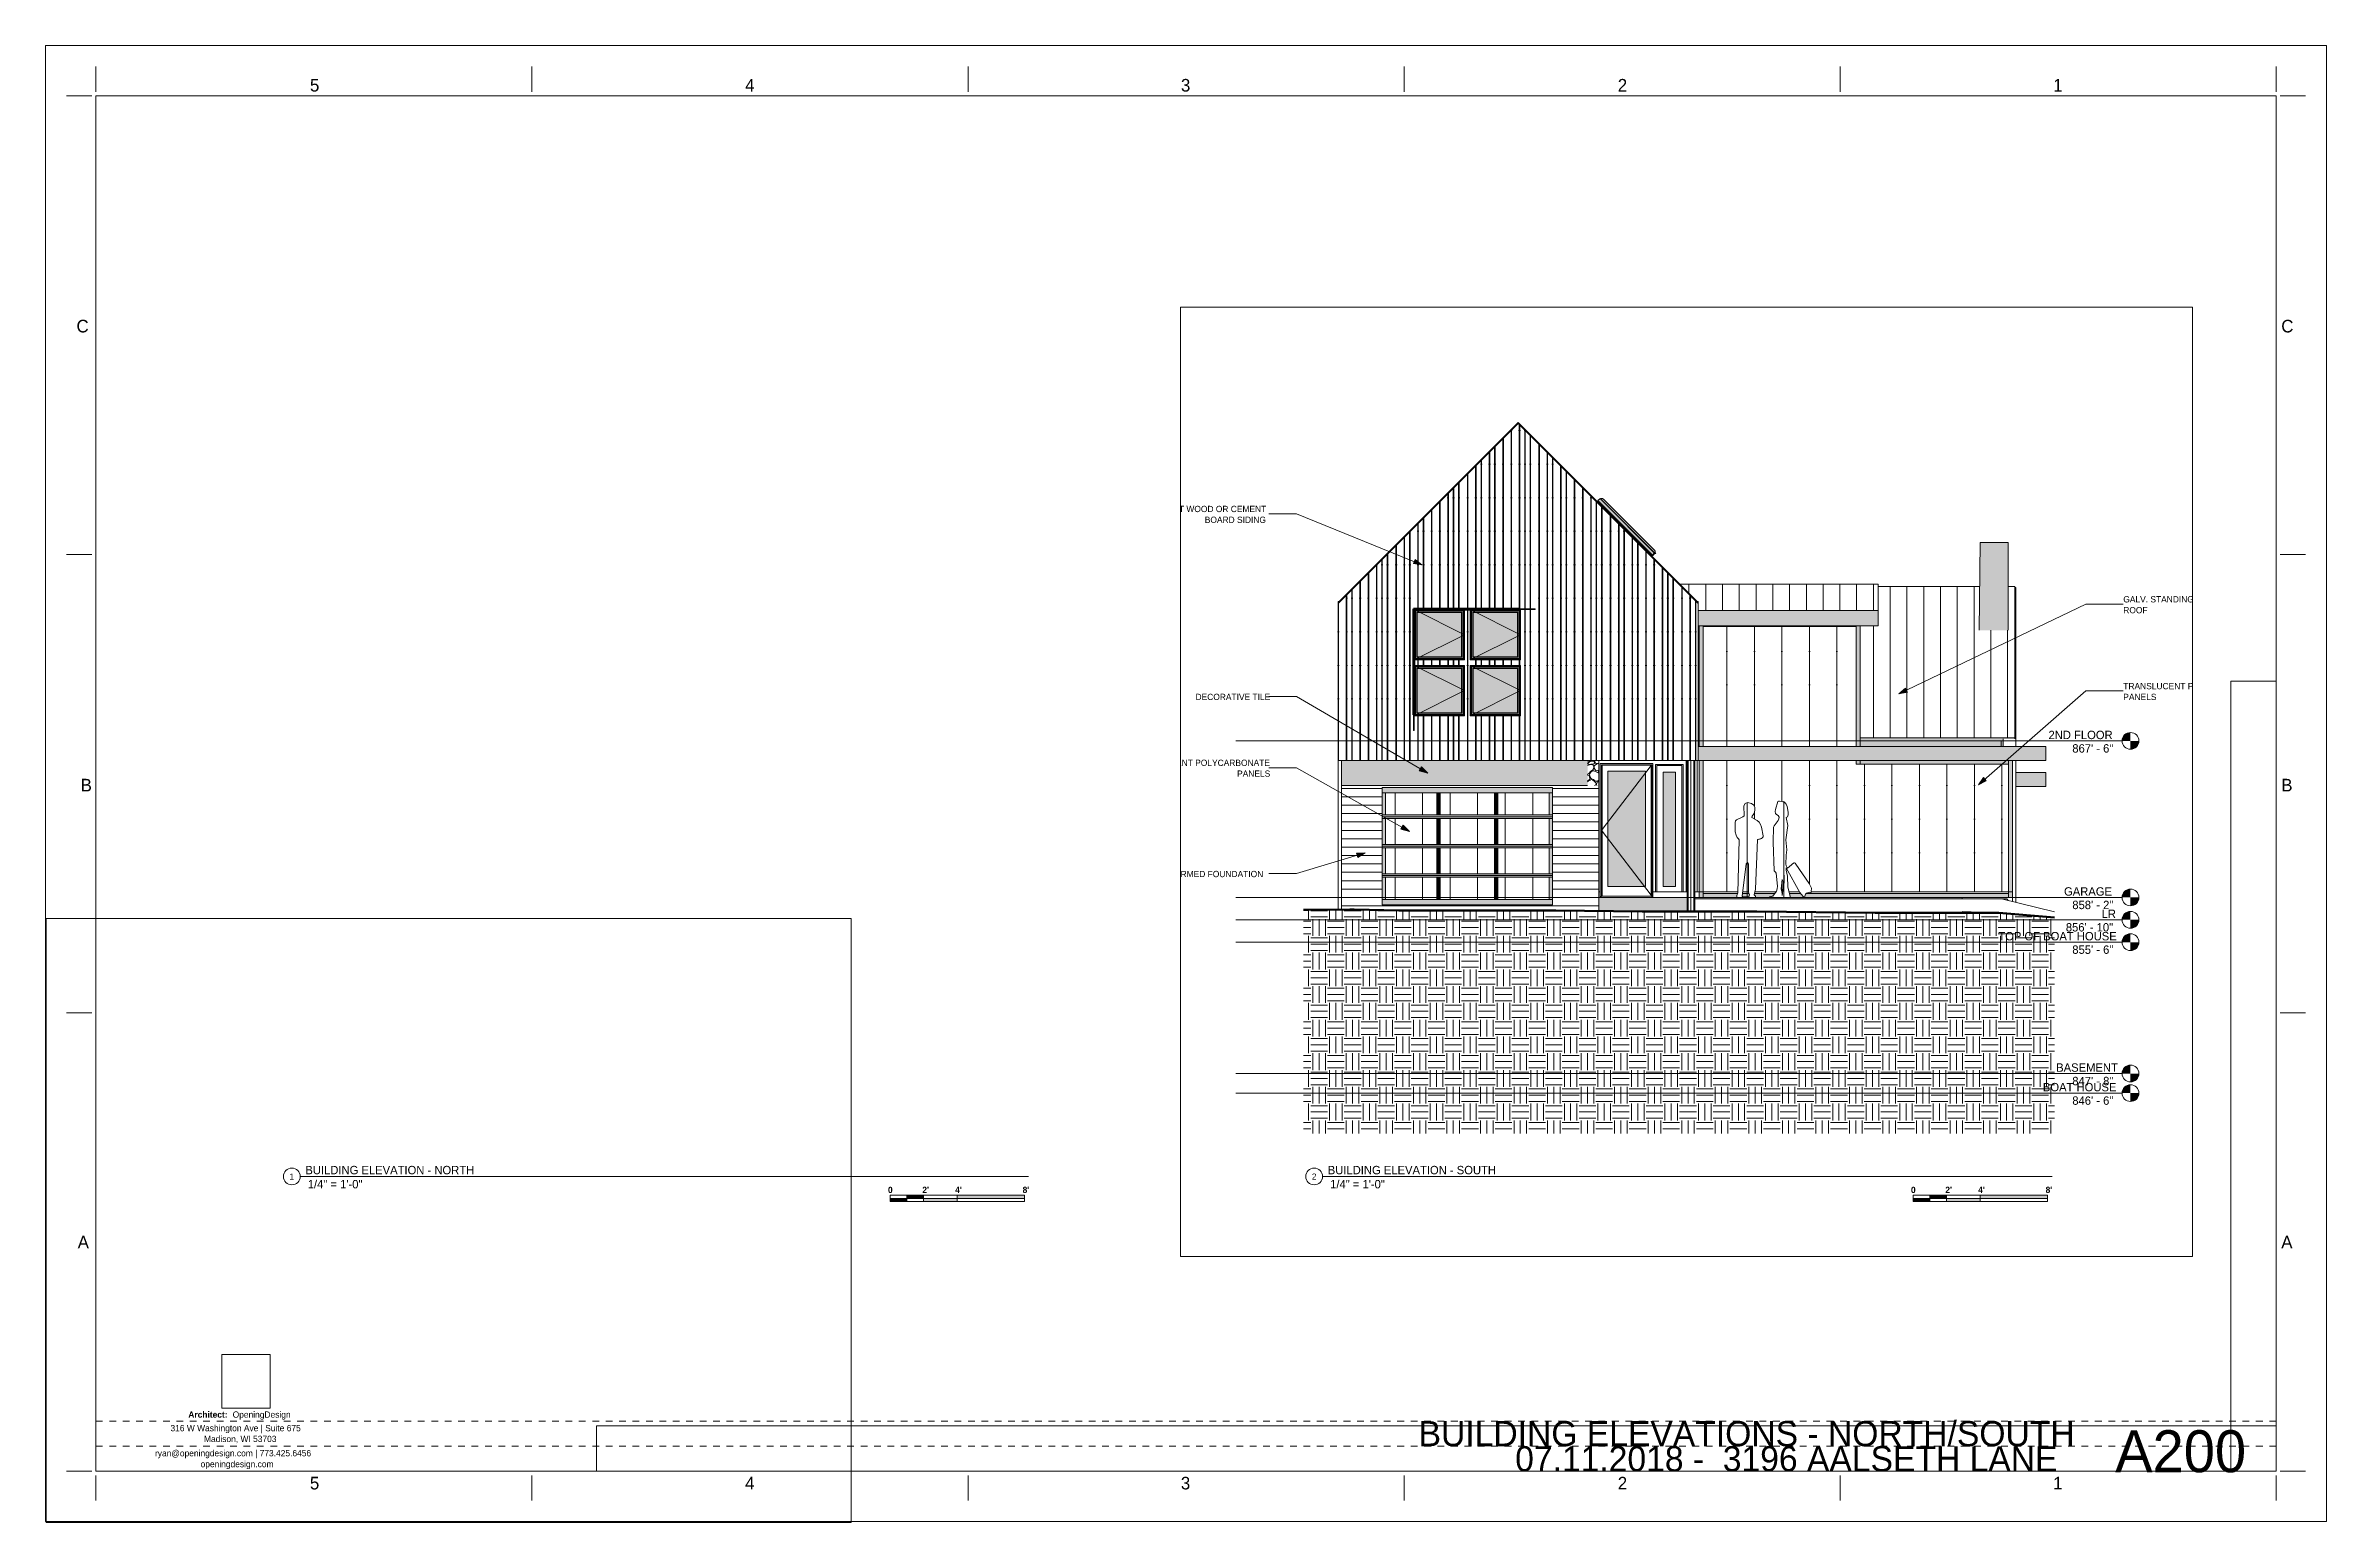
# Paper-space layout 'Layout1' of a CAD drawing. Header units: inches. Extents: x 0 to 34, y 0 to 22.
# The model-space entities are those that its viewports show. They can reach past a viewport. Long polylines and large blocks are cut down to what shows.
import ezdxf

# ---------------------------------------------------------------- set-up
doc = ezdxf.new("R2010")
doc.units = ezdxf.units.IN
doc.header["$MEASUREMENT"] = 0
for name, pattern in [('Dash', [0.25, 0.125, -0.125]), ('Dot 1_32_', [0.03125, 0, -0.03125]), ('Grid Line 1_2_', [0.875, 0.5, -0.125, 0.125, -0.125])]:
    doc.linetypes.add(name, pattern=pattern)
for name, color, linetype, lineweight in [('A-ANNO-NOTE', 131, 'Continuous', 9), ('A-DETL-GENF-1', 8, 'Continuous', 9), ('A-DOOR', 31, 'Continuous', 18), ('A-DOOR-1', 31, 'Continuous', 9), ('A-DOOR-FRAM', 31, 'Continuous', 9), ('A-FLOR', 192, 'Continuous', 18), ('A-FLOR-LEVL', 51, 'Continuous', 9), ('A-FLOR-LEVL-1', 51, 'Grid Line 1_2_', 9), ('A-GENM-1', 5, 'Continuous', 18), ('A-GENM-HDLN', 13, 'Dash', 9), ('A-GLAZ', 151, 'Continuous', 18), ('A-GLAZ-1', 151, 'Continuous', 9), ('A-GLAZ-CWMG', 51, 'Continuous', 9), ('A-ROOF', 132, 'Continuous', 18), ('A-ROOF-PATT-1', 132, 'Continuous', 9), ('A-WALL', 113, 'Continuous', 18), ('A-WALL-1', 113, 'Continuous', 60), ('A-WALL-PATT-1', 111, 'Continuous', 9), ('C-TOPO', 7, 'Continuous', 9), ('C-TOPO-1', 7, 'Continuous', 60), ('G-ANNO-TEXT', 231, 'Continuous', 9), ('G-ANNO-TTLB', 6, 'Continuous', 9), ('G-ANNO-TTLB-MEDM', 33, 'Continuous', 20), ('I-WALL', 2, 'Continuous', 18), ('S-COLS', 52, 'Continuous', 9), ('S-FNDN', 32, 'Continuous', 18)]:
    doc.layers.add(name, color=color, linetype=linetype, lineweight=lineweight)
doc.layers.add('G-ANNO-NPLT', color=191, linetype='Continuous', plot=False)
doc.styles.add('Century Gothic', font='ufonts.com_century-gothic.ttf', dxfattribs={"height": 6})
doc.styles.add('Century Gothic_1', font='ufonts.com_century-gothic.ttf', dxfattribs={"height": 4.5})
doc.styles.add('Century Gothic_2', font='ufonts.com_century-gothic.ttf', dxfattribs={"height": 0.1875})
doc.styles.add('Century Gothic_3', font='ufonts.com_century-gothic.ttf', dxfattribs={"height": 0.09375})
doc.styles.add('Century Gothic_4', font='ufonts.com_century-gothic.ttf', dxfattribs={"height": 0.625})
doc.styles.add('Century Gothic_5', font='ufonts.com_century-gothic.ttf', dxfattribs={"height": 0.375})
doc.styles.add('Century Gothic_6', font='ufonts.com_century-gothic.ttf', dxfattribs={"height": 0.125})
doc.styles.add('Century Gothic_B', font='GOTHICB.TTF', dxfattribs={"height": 0.09375})
picture_1 = doc.add_image_def('image1.jpg', size_in_pixel=(547, 610))
picture_2 = doc.add_image_def('image2.jpg', size_in_pixel=(95, 1663))
picture_3 = doc.add_image_def('image3.jpg', size_in_pixel=(3536, 95))
pattern_1 = [(0, (9379.824, -124), (0, 6), [])]
pattern_2 = [(0, (9379.824, 2), (0, 6), [])]
pattern_3 = [(212.005, (9452.12, 4.031), (-80.619876, -53.746335), [2.535, -250.987]), (213.69, (9453.732, 5.106), (-26.87387, -26.87325), [1.938, -94.955]), (198.435, (9454.539, 5.375), (-53.747, -26.8734), [0.85, -84.131]), (180, (9455.614, 5.375), (-3e-15, -26.873), [1.075, -25.798]), (161.565, (9456.42, 5.106), (-26.87304, 2e-05), [0.85, -84.131]), (333.435, (9456.688, 24.455), (26.87306, 2e-05), [1.202, -58.889]), (296.565, (9456.42, 24.992), (26.87304, -26.8731), [0.601, -59.49]), (270, (9456.42, 26.336), (26.873, 2e-15), [1.344, -25.53]), (186.34, (9456.688, 8.868), (-214.986308, -26.872903), [2.433, -240.914]), (296.565, (9462.601, 25.53), (26.87304, -26.8731), [0.601, -59.49]), (303.69, (9462.063, 26.336), (26.87325, -26.87387), [0.969, -95.924]), (229.399, (9466.363, 14.512), (-134.36557, -161.240653), [2.478, -245.282]), (243.435, (9467.169, 16.124), (2e-05, -26.87306), [1.803, -58.288]), (213.69, (9476.575, 13.168), (-26.87387, -26.87325), [0.969, -95.924]), (33.69, (9468.513, 5.643), (26.87387, 26.87325), [0.969, -95.924]), (0, (9467.975, 5.643), (0, 26.873), [0.537, -26.336]), (333.435, (9467.438, 5.912), (26.87306, 2e-05), [0.601, -59.49]), (284.036, (9467.169, 6.987), (26.87309, -80.61944), [1.108, -109.693]), (270, (9467.17, 7.525), (26.873, 2e-15), [0.537, -26.336]), (243.435, (9467.169, 8.062), (2e-05, -26.87306), [0.601, -59.49]), (135, (9467.169, 8.331), (-26.8729, 2e-15), [0.38, -37.625]), (90, (9467.17, 8.062), (-26.873, 2e-15), [0.269, -26.605]), (18.435, (9476.843, 20.424), (53.747, 26.8734), [1.7, -83.281]), (6.34, (9478.456, 20.961), (214.986308, 26.872903), [2.433, -240.914]), (180, (9477.38, 14.512), (-3e-15, -26.873), [1.612, -25.261]), (197.354, (9481.681, 15.855), (-80.6202226, -26.87323), [4.505, -445.973]), (198.435, (9482.487, 16.124), (-53.747, -26.8734), [0.85, -84.131]), (213.69, (9483.293, 16.661), (-26.87387, -26.87325), [0.969, -95.924]), (251.565, (9483.562, 17.468), (-2e-05, -26.87304), [0.85, -84.131]), (243.435, (9483.831, 18.005), (2e-05, -26.87306), [0.601, -59.49]), (270, (9483.83, 18.543), (26.873, 2e-15), [0.537, -26.336]), (293.199, (9483.024, 20.424), (26.874084, -53.74642), [2.047, -202.614]), (315, (9482.218, 21.23), (26.8729, 0), [1.14, -36.864]), (0, (9480.874, 21.23), (0, 26.873), [1.344, -25.53]), (341.565, (9474.962, 14.78), (26.87304, -2e-05), [0.85, -84.131]), (303.69, (9474.425, 15.587), (26.87325, -26.87387), [0.969, -95.924]), (279.462, (9474.156, 17.199), (26.87256, -134.3664), [1.635, -161.829]), (270, (9474.156, 18.81), (26.873, 2e-15), [1.612, -25.261]), (239.036, (9474.962, 20.155), (-26.87303, -53.74617), [1.567, -155.13]), (188.13, (9476.843, 20.424), (-161.240193, -26.8726), [1.9, -188.123]), (116.565, (9456.957, 19.617), (-26.87304, 26.8731), [0.601, -59.49]), (135, (9457.495, 19.08), (-26.8729, 2e-15), [0.76, -37.244]), (168.69, (9458.838, 18.811), (-26.87281, 0.00023), [1.37, -135.657]), (191.31, (9460.182, 19.08), (-107.49318, -26.87314), [1.37, -135.657]), (194.036, (9461.257, 19.349), (-80.61944, -26.87309), [1.108, -109.693]), (236.31, (9461.794, 20.155), (-26.87322, -53.74604), [0.969, -95.924]), (236.31, (9462.332, 20.961), (-26.87322, -53.74604), [0.969, -95.924]), (270, (9462.332, 21.767), (26.873, 2e-15), [0.806, -26.067]), (291.801, (9461.794, 23.111), (26.8727, -53.74692), [1.447, -143.27]), (116.565, (9462.063, 17.468), (-26.87304, 26.8731), [1.202, -58.889]), (168.69, (9463.407, 17.199), (-26.87281, 0.00023), [1.37, -135.657]), (194.036, (9464.482, 17.468), (-80.61944, -26.87309), [1.108, -109.693]), (225, (9465.288, 18.274), (2e-15, -26.8729), [1.14, -36.864]), (251.565, (9465.557, 19.08), (-2e-05, -26.87304), [0.85, -84.131]), (296.565, (9465.019, 20.155), (26.87304, -26.8731), [1.202, -58.889]), (315, (9464.482, 20.692), (26.8729, 0), [0.76, -37.244]), (326.31, (9463.676, 21.23), (53.74604, -26.87322), [0.969, -95.924]), (0, (9463.138, 21.23), (0, 26.873), [0.537, -26.336]), (33.69, (9462.332, 20.692), (26.87387, 26.87325), [0.969, -95.924]), (71.565, (9462.063, 19.886), (2e-05, 26.87304), [0.85, -84.131]), (63.435, (9461.794, 19.349), (-2e-05, 26.87306), [0.601, -59.49]), (71.565, (9461.526, 18.543), (2e-05, 26.87304), [0.85, -84.131]), (104.036, (9461.526, 17.468), (-26.87309, 80.61944), [1.108, -109.693]), (45, (9460.988, 16.93), (0, 26.8729), [0.76, -37.244]), (18.435, (9460.182, 16.661), (53.747, 26.8734), [0.85, -84.131]), (0, (9458.838, 16.66), (0, 26.873), [1.344, -25.53]), (14.036, (9457.763, 16.393), (80.61944, 26.87309), [1.108, -109.693]), (341.565, (9456.957, 16.661), (26.87304, -2e-05), [0.85, -84.131]), (270, (9456.957, 17.468), (26.873, 2e-15), [0.806, -26.067]), (225, (9457.763, 18.274), (2e-15, -26.8729), [1.14, -36.864]), (198.435, (9459.376, 18.811), (-53.747, -26.8734), [1.7, -83.281]), (180, (9460.72, 18.81), (-3e-15, -26.873), [1.344, -25.53]), (153.435, (9461.257, 18.543), (-26.87306, -2e-05), [0.601, -59.49]), (206.565, (9471.469, 14.243), (-26.8731, -26.87304), [0.601, -59.49]), (146.31, (9472.275, 13.705), (-53.74604, 26.87322), [0.969, -95.924]), (119.745, (9473.35, 11.824), (-80.619755, 134.36604), [2.167, -214.493]), (95.711, (9473.619, 9.137), (-26.874985, 241.85912), [2.701, -267.372]), (90, (9473.62, 8.868), (-26.873, 2e-15), [0.269, -26.605]), (63.435, (9473.35, 8.331), (-2e-05, 26.87306), [0.601, -59.49]), (26.565, (9472.812, 8.062), (26.8731, 26.87304), [0.601, -59.49]), (0, (9472.006, 8.062), (0, 26.873), [0.806, -26.067]), (0, (9471.738, 8.062), (0, 26.873), [0.269, -26.605]), (0, (9471.2, 8.062), (0, 26.873), [0.537, -26.336]), (326.31, (9470.394, 8.599), (53.74604, -26.87322), [0.969, -95.924]), (333.435, (9469.856, 8.868), (26.87306, 2e-05), [0.601, -59.49]), (284.036, (9469.588, 9.943), (26.87309, -80.61944), [1.108, -109.693]), (270, (9469.588, 10.48), (26.873, 2e-15), [0.537, -26.336]), (270, (9469.588, 11.287), (26.873, 2e-15), [0.806, -26.067]), (258.69, (9469.856, 12.63), (-0.00023, -26.87281), [1.37, -135.657]), (231.34, (9470.931, 13.974), (-80.62022, -107.49304), [1.721, -170.352]), (270, (9476.575, 13.437), (26.873, 2e-15), [0.269, -26.605]), (270, (9476.575, 13.705), (26.873, 2e-15), [0.269, -26.605]), (326.31, (9475.769, 14.243), (53.74604, -26.87322), [0.969, -95.924]), (333.435, (9474.156, 15.049), (26.87306, 2e-05), [1.803, -58.288]), (0, (9472.812, 15.05), (0, 26.873), [1.344, -25.53]), (63.435, (9472.544, 14.512), (-2e-05, 26.87306), [0.601, -59.49]), (90, (9472.544, 13.437), (-26.873, 2e-15), [1.075, -25.798]), (135, (9473.35, 12.63), (-26.8729, 2e-15), [1.14, -36.864]), (161.565, (9474.156, 12.362), (-26.87304, 2e-05), [0.85, -84.131]), (180, (9474.962, 12.362), (-3e-15, -26.873), [0.806, -26.067]), (198.435, (9475.769, 12.63), (-53.747, -26.8734), [0.85, -84.131]), (351.87, (9465.288, 27.142), (26.87303, -0.000376), [3.8, -186.222]), (14.036, (9464.213, 26.873), (80.61944, 26.87309), [1.108, -109.693]), (53.13, (9463.407, 25.798), (53.74654, 80.6201), [1.344, -133.023]), (95.194, (9463.676, 22.842), (-26.871261, 268.732839), [2.968, -293.857]), (101.31, (9463.944, 21.499), (-26.87314, 107.49318), [1.37, -135.657]), (143.13, (9465.019, 20.692), (-80.6201, 53.74654), [1.344, -133.023]), (161.565, (9465.825, 20.424), (-26.87304, 2e-05), [0.85, -84.131]), (198.435, (9466.632, 20.692), (-53.747, -26.8734), [0.85, -84.131]), (225, (9467.975, 22.036), (2e-15, -26.8729), [1.9, -36.104]), (228.814, (9469.856, 24.186), (-161.239614, -188.112355), [2.857, -282.81]), (251.565, (9470.125, 24.992), (-2e-05, -26.87304), [0.85, -84.131]), (270, (9470.125, 25.26), (26.873, 2e-15), [0.269, -26.605]), (288.435, (9469.856, 26.067), (26.8734, -53.747), [0.85, -84.131]), (326.31, (9469.05, 26.605), (53.74604, -26.87322), [0.969, -95.924]), (90, (9456.688, 20.155), (-26.873, 2e-15), [1.881, -24.992]), (338.199, (9460.451, 23.648), (80.61982, -26.87288), [1.447, -143.27]), (0, (9458.838, 23.648), (0, 26.873), [1.612, -25.261]), (30.964, (9457.495, 22.842), (80.6192, 53.74697), [1.567, -155.13]), (45, (9456.688, 22.036), (0, 26.8729), [1.14, -36.864]), (90, (9452.39, 11.556), (-26.873, 2e-15), [1.881, -24.992]), (116.565, (9453.195, 9.943), (-26.87304, 26.8731), [1.803, -58.288]), (153.435, (9454.807, 9.137), (-26.87306, -2e-05), [1.803, -58.288]), (180, (9456.15, 9.137), (-3e-15, -26.873), [1.344, -25.53]), (218.66, (9457.495, 10.212), (-26.87304, -26.87338), [1.721, -170.352]), (231.34, (9458.57, 11.556), (-80.62022, -107.49304), [1.721, -170.352]), (213.69, (9460.182, 12.63), (-26.87387, -26.87325), [1.938, -94.955]), (239.036, (9460.988, 13.974), (-26.87303, -53.74617), [1.567, -155.13]), (270, (9460.988, 14.512), (26.873, 2e-15), [0.537, -26.336]), (270, (9460.988, 15.318), (26.873, 2e-15), [0.806, -26.067]), (315, (9460.182, 16.124), (26.8729, 0), [1.14, -36.864]), (350.538, (9458.57, 16.393), (26.873645, 0.00015), [1.635, -161.829]), (14.036, (9456.42, 15.855), (80.61944, 26.87309), [2.216, -108.585]), (18.435, (9454.001, 15.049), (53.747, 26.8734), [2.549, -82.431]), (45, (9453.195, 14.243), (0, 26.8729), [1.14, -36.864]), (45, (9452.389, 13.437), (0, 26.8729), [1.14, -36.864]), (108.435, (9458.301, 7.525), (-26.8734, 53.747), [1.7, -83.281]), (126.87, (9459.107, 6.45), (-26.87385, 26.87335), [1.344, -133.023]), (146.31, (9459.913, 5.912), (-53.74604, 26.87322), [0.969, -95.924]), (161.565, (9460.719, 5.643), (-26.87304, 2e-05), [0.85, -84.131]), (135, (9461.526, 4.837), (-26.8729, 2e-15), [1.14, -36.864]), (161.565, (9462.332, 4.568), (-26.87304, 2e-05), [0.85, -84.131]), (180, (9463.138, 4.568), (-3e-15, -26.873), [0.806, -26.067]), (206.565, (9463.676, 4.837), (-26.8731, -26.87304), [0.601, -59.49]), (206.565, (9464.75, 5.375), (-26.8731, -26.87304), [1.202, -58.889]), (189.462, (9466.363, 5.643), (-134.3664, -26.87256), [1.635, -161.829]), (243.435, (9466.9, 6.718), (2e-05, -26.87306), [1.202, -58.889]), (270, (9466.9, 6.987), (26.873, 2e-15), [0.269, -26.605]), (270, (9466.9, 7.525), (26.873, 2e-15), [0.537, -26.336]), (326.31, (9466.094, 9.137), (53.74604, -26.87322), [0.969, -95.924]), (327.995, (9463.944, 10.481), (134.367248, -80.618618), [2.535, -250.987]), (329.036, (9462.601, 11.287), (53.74617, -26.87303), [1.567, -155.13]), (341.565, (9460.988, 11.824), (26.87304, -2e-05), [1.7, -83.281]), (0, (9459.913, 11.824), (0, 26.873), [1.075, -25.798]), (33.69, (9459.107, 11.287), (26.87387, 26.87325), [0.969, -95.924]), (53.13, (9458.301, 10.212), (53.74654, 80.6201), [1.344, -133.023]), (63.435, (9457.763, 9.137), (-2e-05, 26.87306), [1.202, -58.889]), (225, (9470.125, 6.987), (2e-15, -26.8729), [1.14, -36.864]), (236.31, (9470.663, 7.793), (-26.87322, -53.74604), [0.969, -95.924]), (270, (9470.663, 8.062), (26.873, 2e-15), [0.269, -26.605]), (315, (9470.125, 8.599), (26.8729, 0), [0.76, -37.244]), (333.435, (9469.05, 9.137), (26.87306, 2e-05), [1.202, -58.889]), (18.435, (9467.438, 8.599), (53.747, 26.8734), [1.7, -83.281]), (75.964, (9467.169, 7.525), (-0.00036, 26.87343), [1.108, -109.693]), (71.565, (9455.076, 2.419), (2e-05, 26.87304), [0.85, -84.131]), (135, (9455.614, 1.881), (-26.8729, 2e-15), [0.76, -37.244]), (146.31, (9456.42, 1.344), (-53.74604, 26.87322), [0.969, -95.924]), (153.435, (9457.495, 0.806), (-26.87306, -2e-05), [1.202, -58.889]), (180, (9457.763, 0.806), (-3e-15, -26.873), [0.269, -26.605]), (161.565, (9458.57, 0.537), (-26.87304, 2e-05), [0.85, -84.131]), (180, (9459.645, 0.537), (-3e-15, -26.873), [1.075, -25.798]), (198.435, (9460.451, 0.806), (-53.747, -26.8734), [0.85, -84.131]), (210.964, (9461.794, 1.612), (-80.6192, -53.74697), [1.567, -155.13]), (206.565, (9462.332, 1.881), (-26.8731, -26.87304), [0.601, -59.49]), (251.565, (9462.601, 2.687), (-2e-05, -26.87304), [0.85, -84.131]), (303.69, (9462.063, 3.494), (26.87325, -26.87387), [0.969, -95.924]), (306.87, (9461.257, 4.568), (26.87385, -26.87335), [1.344, -133.023]), (323.13, (9460.182, 5.375), (80.6201, -53.74654), [1.344, -133.023]), (345.964, (9459.107, 5.643), (26.87343, 0.00036), [1.108, -109.693]), (18.435, (9458.301, 5.375), (53.747, 26.8734), [0.85, -84.131]), (30.964, (9456.957, 4.568), (80.6192, 53.74697), [1.567, -155.13]), (39.806, (9455.345, 3.225), (26.872563, 26.87335), [2.099, -207.788]), (135, (9463.407, 0.806), (-26.8729, 2e-15), [0.38, -37.625]), (153.435, (9463.944, 0.537), (-26.87306, -2e-05), [0.601, -59.49]), (191.31, (9465.288, 0.806), (-107.49318, -26.87314), [1.37, -135.657]), (165.964, (9466.363, 0.537), (-26.87343, -0.00036), [1.108, -109.693]), (175.236, (9469.588, 0.269), (-26.872853, -0.000164), [3.236, -320.361]), (206.565, (9470.125, 0.537), (-26.8731, -26.87304), [0.601, -59.49]), (225, (9470.663, 1.075), (2e-15, -26.8729), [0.76, -37.244]), (270, (9470.663, 2.42), (26.873, 2e-15), [1.344, -25.53]), (270, (9470.663, 3.225), (26.873, 2e-15), [0.806, -26.067]), (308.66, (9469.588, 4.568), (26.87338, -26.87304), [1.721, -170.352]), (338.199, (9468.244, 5.106), (80.61982, -26.87288), [1.447, -143.27]), (348.69, (9466.9, 5.375), (26.87281, -0.00023), [1.37, -135.657]), (18.435, (9464.482, 4.568), (53.747, 26.8734), [2.549, -82.431]), (36.87, (9463.407, 3.762), (26.87335, 26.87385), [1.344, -133.023]), (68.199, (9462.869, 2.419), (26.87288, 80.61982), [1.447, -143.27]), (101.31, (9463.138, 1.075), (-26.87314, 107.49318), [1.37, -135.657]), (348.69, (9460.719, 26.605), (26.87281, -0.00023), [1.37, -135.657]), (354.806, (9457.763, 26.873), (26.873363, 0.000201), [2.968, -293.857]), (0, (9456.957, 26.873), (0, 26.873), [0.806, -26.067]), (45, (9456.42, 26.336), (0, 26.8729), [0.76, -37.244]), (180, (9458.57, 23.917), (-3e-15, -26.873), [0.806, -26.067]), (188.13, (9460.451, 24.186), (-161.240193, -26.8726), [1.9, -188.123]), (172.875, (9462.601, 23.917), (-26.87349, 0.00024), [2.167, -214.493]), (225, (9462.869, 24.186), (2e-15, -26.8729), [0.38, -37.625]), (270, (9462.87, 24.992), (26.873, 2e-15), [0.806, -26.067]), (161.565, (9471.469, 25.798), (-26.87304, 2e-05), [0.85, -84.131]), (180, (9472.544, 25.798), (-3e-15, -26.873), [1.075, -25.798]), (198.435, (9473.35, 26.067), (-53.747, -26.8734), [0.85, -84.131]), (170.538, (9474.962, 25.798), (-26.873645, -0.00015), [1.635, -161.829]), (213.69, (9475.769, 26.336), (-26.87387, -26.87325), [0.969, -95.924]), (270, (9475.77, 26.605), (26.873, 2e-15), [0.269, -26.605]), (296.565, (9475.5, 27.142), (26.87304, -26.8731), [0.601, -59.49]), (341.565, (9473.887, 27.679), (26.87304, -2e-05), [1.7, -83.281]), (341.565, (9472.275, 28.217), (26.87304, -2e-05), [1.7, -83.281]), (14.036, (9471.2, 27.948), (80.61944, 26.87309), [1.108, -109.693]), (45, (9470.394, 27.142), (0, 26.8729), [1.14, -36.864]), (104.036, (9470.663, 26.067), (-26.87309, 80.61944), [1.108, -109.693]), (0, (9449.7, 2.687), (0, 26.873), [0.269, -26.605]), (315, (9449.164, 3.225), (26.8729, 0), [0.76, -37.244]), (274.764, (9448.895, 6.45), (26.875449, -295.606197), [3.236, -320.361]), (255.964, (9449.164, 7.525), (0.00036, -26.87343), [1.108, -109.693]), (225, (9449.701, 8.062), (2e-15, -26.8729), [0.76, -37.244]), (198.435, (9452.12, 8.868), (-53.747, -26.8734), [2.549, -82.431]), (180, (9452.39, 8.868), (-3e-15, -26.873), [0.269, -26.605]), (171.87, (9454.27, 8.599), (-26.87303, 0.000376), [1.9, -188.123]), (146.31, (9457.495, 8.331), (-53.74604, 26.87322), [0.969, -95.924]), (108.435, (9458.032, 6.718), (-26.8734, 53.747), [1.7, -83.281]), (90, (9458.032, 6.45), (-26.873, 2e-15), [0.269, -26.605]), (71.565, (9457.763, 5.643), (2e-05, 26.87304), [0.85, -84.131]), (26.565, (9457.226, 5.375), (26.8731, 26.87304), [0.601, -59.49]), (18.435, (9456.42, 5.106), (53.747, 26.8734), [0.85, -84.131]), (126.87, (9470.931, 3.225), (-26.87385, 26.87335), [1.344, -133.023]), (123.69, (9471.469, 2.419), (-26.87325, 26.87387), [0.969, -95.924]), (149.036, (9472.812, 1.612), (-53.74617, 26.87303), [1.567, -155.13]), (168.69, (9474.156, 1.344), (-26.87281, 0.00023), [1.37, -135.657]), (213.69, (9474.962, 1.881), (-26.87387, -26.87325), [0.969, -95.924]), (251.565, (9475.231, 2.687), (-2e-05, -26.87304), [0.85, -84.131]), (270, (9475.23, 2.956), (26.873, 2e-15), [0.269, -26.605]), (279.462, (9474.962, 4.568), (26.87256, -134.3664), [1.635, -161.829]), (243.435, (9475.231, 5.106), (2e-05, -26.87306), [0.601, -59.49]), (270, (9475.23, 5.375), (26.873, 2e-15), [0.269, -26.605]), (296.565, (9474.425, 6.987), (26.87304, -26.8731), [1.803, -58.288]), (329.036, (9473.081, 7.793), (53.74617, -26.87303), [1.567, -155.13]), (8.13, (9471.2, 7.525), (161.240193, 26.8726), [1.9, -188.123]), (45, (9470.125, 6.45), (0, 26.8729), [1.52, -36.484]), (45, (9469.588, 5.912), (0, 26.8729), [0.76, -37.244]), (90, (9469.588, 5.106), (-26.873, 2e-15), [0.806, -26.067]), (123.69, (9470.125, 4.3), (-26.87325, 26.87387), [0.969, -95.924]), (101.31, (9474.156, 9.137), (-26.87314, 107.49318), [1.37, -135.657]), (108.435, (9474.425, 8.331), (-26.8734, 53.747), [0.85, -84.131]), (135, (9474.694, 8.062), (-26.8729, 2e-15), [0.38, -37.625]), (180, (9475.5, 8.062), (-3e-15, -26.873), [0.806, -26.067]), (213.69, (9476.306, 8.599), (-26.87387, -26.87325), [0.969, -95.924]), (187.125, (9478.456, 8.868), (-188.113443, -26.873064), [2.167, -214.493]), (236.31, (9478.993, 9.674), (-26.87322, -53.74604), [0.969, -95.924]), (270, (9478.993, 9.943), (26.873, 2e-15), [0.269, -26.605]), (288.435, (9478.725, 10.749), (26.8734, -53.747), [0.85, -84.131]), (285.945, (9478.187, 12.63), (26.872526, -80.620535), [1.956, -193.684]), (315, (9477.65, 13.168), (26.8729, 0), [0.76, -37.244]), (18.435, (9476.843, 12.899), (53.747, 26.8734), [0.85, -84.131]), (29.745, (9474.962, 11.824), (134.36604, 80.619755), [2.167, -214.493]), (18.435, (9474.156, 11.556), (53.747, 26.8734), [0.85, -84.131]), (75.964, (9473.887, 10.481), (-0.00036, 26.87343), [1.108, -109.693]), (180, (9466.094, 17.468), (-3e-15, -26.873), [0.806, -26.067]), (180, (9466.632, 17.468), (-3e-15, -26.873), [0.537, -26.336]), (135, (9467.169, 16.93), (-26.8729, 2e-15), [0.76, -37.244]), (90, (9467.17, 16.124), (-26.873, 2e-15), [0.806, -26.067]), (26.565, (9463.138, 11.824), (26.8731, 26.87304), [1.803, -58.288]), (341.565, (9462.332, 12.093), (26.87304, -2e-05), [0.85, -84.131]), (300.964, (9461.526, 13.437), (53.74697, -80.6192), [1.567, -155.13]), (71.565, (9466.632, 14.243), (2e-05, 26.87304), [0.85, -84.131]), (90, (9466.632, 12.9), (-26.873, 2e-15), [1.344, -25.53]), (123.69, (9467.169, 12.093), (-26.87325, 26.87387), [0.969, -95.924]), (153.435, (9468.244, 11.556), (-26.87306, -2e-05), [1.202, -58.889]), (198.435, (9469.05, 11.824), (-53.747, -26.8734), [0.85, -84.131]), (243.435, (9469.319, 12.362), (2e-05, -26.87306), [0.601, -59.49]), (255.964, (9469.588, 13.437), (0.00036, -26.87343), [1.108, -109.693]), (251.565, (9469.856, 14.243), (-2e-05, -26.87304), [0.85, -84.131]), (291.801, (9469.319, 15.587), (26.8727, -53.74692), [1.447, -143.27]), (323.13, (9468.244, 16.393), (80.6201, -53.74654), [1.344, -133.023]), (18.435, (9467.438, 16.124), (53.747, 26.8734), [0.85, -84.131]), (63.435, (9466.9, 15.049), (-2e-05, 26.87306), [1.202, -58.889]), (135, (9464.75, 10.212), (-26.8729, 2e-15), [1.14, -36.864]), (149.036, (9466.094, 9.406), (-53.74617, 26.87303), [1.567, -155.13]), (146.31, (9466.9, 8.868), (-53.74604, 26.87322), [0.969, -95.924]), (180, (9467.438, 8.868), (-3e-15, -26.873), [0.537, -26.336]), (210.964, (9468.781, 9.674), (-80.6192, -53.74697), [1.567, -155.13]), (243.435, (9469.05, 10.212), (2e-05, -26.87306), [0.601, -59.49]), (303.69, (9468.513, 11.018), (26.87325, -26.87387), [0.969, -95.924]), (321.34, (9467.169, 12.093), (107.49304, -80.62022), [1.721, -170.352]), (345.964, (9466.094, 12.362), (26.87343, 0.00036), [1.108, -109.693]), (11.31, (9464.75, 12.093), (107.49318, 26.87314), [1.37, -135.657]), (26.565, (9464.213, 11.824), (26.8731, 26.87304), [0.601, -59.49]), (71.565, (9463.944, 11.018), (2e-05, 26.87304), [0.85, -84.131]), (15.945, (9463.407, 16.93), (80.620535, 26.872526), [1.956, -193.684]), (29.745, (9461.526, 15.855), (134.36604, 80.619755), [2.167, -214.493]), (63.435, (9461.257, 15.318), (-2e-05, 26.87306), [0.601, -59.49]), (90, (9461.257, 14.512), (-26.873, 2e-15), [0.806, -26.067]), (104.036, (9461.526, 13.437), (-26.87309, 80.61944), [1.108, -109.693]), (120.964, (9462.332, 12.093), (-53.74697, 80.6192), [1.567, -155.13]), (153.435, (9477.381, 26.336), (-26.87306, -2e-05), [0.601, -59.49]), (180, (9477.918, 26.336), (-3e-15, -26.873), [0.537, -26.336]), (209.745, (9479.8, 27.411), (-134.36604, -80.619755), [2.167, -214.493]), (225, (9480.874, 28.486), (2e-15, -26.8729), [1.52, -36.484]), (239.036, (9481.681, 29.829), (-26.87303, -53.74617), [1.567, -155.13]), (239.036, (9482.487, 31.173), (-26.87303, -53.74617), [1.567, -155.13]), (270, (9482.487, 31.442), (26.873, 2e-15), [0.269, -26.605]), (333.435, (9481.949, 31.71), (26.87306, 2e-05), [0.601, -59.49]), (0, (9481.143, 31.71), (0, 26.873), [0.806, -26.067]), (45, (9480.337, 30.904), (0, 26.8729), [1.14, -36.864]), (26.565, (9477.112, 29.292), (26.8731, 26.87304), [3.605, -56.485]), (30.964, (9475.769, 28.486), (80.6192, 53.74697), [1.567, -155.13]), (90, (9475.77, 27.948), (-26.873, 2e-15), [0.537, -26.336]), (128.66, (9476.843, 26.605), (-26.87338, 26.87304), [1.721, -170.352]), (255.964, (9473.887, 17.736), (0.00036, -26.87343), [1.108, -109.693]), (281.31, (9473.619, 19.08), (26.87314, -107.49318), [1.37, -135.657]), (309.806, (9472.275, 20.692), (26.87335, -26.872563), [2.099, -207.788]), (329.036, (9470.931, 21.499), (53.74617, -26.87303), [1.567, -155.13]), (345.964, (9469.856, 21.767), (26.87343, 0.00036), [1.108, -109.693]), (0, (9468.78, 21.767), (0, 26.873), [1.075, -25.798]), (26.565, (9467.707, 21.23), (26.8731, 26.87304), [1.202, -58.889]), (45, (9466.9, 20.424), (0, 26.8729), [1.14, -36.864]), (53.13, (9466.094, 19.349), (53.74654, 80.6201), [1.344, -133.023]), (90, (9466.094, 18.543), (-26.873, 2e-15), [0.806, -26.067]), (135, (9466.9, 17.736), (-26.8729, 2e-15), [1.14, -36.864]), (144.462, (9468.781, 16.393), (-80.619876, 53.7472), [2.312, -228.861]), (135, (9470.125, 15.049), (-26.8729, 2e-15), [1.9, -36.104]), (153.435, (9471.2, 14.512), (-26.87306, -2e-05), [1.202, -58.889]), (206.565, (9472.275, 15.049), (-26.8731, -26.87304), [1.202, -58.889]), (230.194, (9473.619, 16.661), (-107.49424, -134.36609), [2.099, -207.788]), (66.801, (9470.125, 23.111), (53.74718, 134.366145), [2.047, -202.614]), (90, (9470.125, 22.305), (-26.873, 2e-15), [0.806, -26.067]), (153.435, (9470.663, 22.036), (-26.87306, -2e-05), [0.601, -59.49]), (153.435, (9471.738, 21.499), (-26.87306, -2e-05), [1.202, -58.889]), (149.036, (9473.081, 20.692), (-53.74617, 26.87303), [1.567, -155.13]), (180, (9474.425, 20.692), (-3e-15, -26.873), [1.344, -25.53]), (180, (9476.037, 20.692), (-3e-15, -26.873), [1.612, -25.261]), (213.69, (9476.843, 21.23), (-26.87387, -26.87325), [0.969, -95.924]), (243.435, (9477.381, 22.305), (2e-05, -26.87306), [1.202, -58.889]), (277.125, (9477.112, 24.455), (26.873064, -188.113443), [2.167, -214.493]), (315, (9476.575, 24.992), (26.8729, 0), [0.76, -37.244]), (341.565, (9475.769, 25.261), (26.87304, -2e-05), [0.85, -84.131]), (352.875, (9473.619, 25.53), (26.87349, -0.00024), [2.167, -214.493]), (0, (9472.275, 25.53), (0, 26.873), [1.344, -25.53]), (21.801, (9470.931, 24.992), (53.74692, 26.8727), [1.447, -143.27]), (90, (9483.024, 23.648), (-26.873, 2e-15), [1.075, -25.798]), (90, (9483.024, 22.574), (-26.873, 2e-15), [1.075, -25.798]), (56.31, (9482.487, 21.767), (26.87322, 53.74604), [0.969, -95.924]), (18.435, (9481.681, 21.499), (53.747, 26.8734), [0.85, -84.131]), (0, (9478.993, 21.5), (0, 26.873), [2.687, -24.186]), (341.565, (9478.187, 21.767), (26.87304, -2e-05), [0.85, -84.131]), (296.565, (9477.918, 22.305), (26.87304, -26.8731), [0.601, -59.49]), (278.13, (9477.65, 24.186), (26.8726, -161.240193), [1.9, -188.123]), (270, (9477.65, 24.455), (26.873, 2e-15), [0.269, -26.605]), (251.565, (9477.918, 25.261), (-2e-05, -26.87304), [0.85, -84.131]), (225, (9478.725, 26.067), (2e-15, -26.8729), [1.14, -36.864]), (218.66, (9480.068, 27.142), (-26.87304, -26.87338), [1.721, -170.352]), (225, (9480.874, 27.948), (2e-15, -26.8729), [1.14, -36.864]), (206.565, (9481.412, 28.217), (-26.8731, -26.87304), [0.601, -59.49]), (180, (9481.95, 28.217), (-3e-15, -26.873), [0.537, -26.336]), (123.69, (9482.487, 27.411), (-26.87325, 26.87387), [0.969, -95.924]), (108.435, (9482.756, 26.605), (-26.8734, 53.747), [0.85, -84.131]), (98.13, (9483.024, 24.723), (-26.8726, 161.240193), [1.9, -188.123])]
pattern_4 = [(0, (9453.732, 0), (12, 12), [12, -12]), (0, (9453.732, 4.5), (12, 12), [12, -12]), (0, (9453.732, 9), (12, 12), [12, -12]), (90, (9455.232, 10.5), (-12, 12), [12, -12]), (90, (9459.732, 10.5), (-12, 12), [12, -12]), (90, (9464.232, 10.5), (-12, 12), [12, -12])]

psp = doc.layouts.get("Layout1")

# ---------------------------------------------------------------- texts
at = {"layer": 'G-ANNO-TTLB', "attachment_point": 1}
for s, insert, char_height, width, style in [('1', (3.625, 5.2), 0.0937, 0.08837, 'Century Gothic_3'), ('BUILDING ELEVATION - NORTH', (3.862, 5.314), 0.125, 3.02684, 'Century Gothic_6'), (' 1/4" = 1\'-0"', (3.851, 5.104), 0.125, 1.111, 'Century Gothic_6'), ('2', (18.865, 5.2), 0.0937, 0.08837, 'Century Gothic_3'), ('BUILDING ELEVATION - SOUTH', (19.103, 5.314), 0.125, 2.98266, 'Century Gothic_6'), (' 1/4" = 1\'-0"', (19.092, 5.104), 0.125, 1.111, 'Century Gothic_6'), ('BUILDING ELEVATIONS - NORTH/SOUTH', (20.457, 1.51), 0.375, 11.50453, 'Century Gothic_5'), ('A200', (30.841, 1.373), 0.625, 2.52816, 'Century Gothic_4'), ('07.11.2018 -  3196 AALSETH LANE', (21.897, 1.136), 0.375, 9.75912, 'Century Gothic_5')]:
    psp.add_mtext(s, dxfattribs=dict(at, insert=insert, char_height=char_height, width=width, style=style))

msp = doc.modelspace()

# ---------------------------------------------------------------- texts
at = {"layer": 'A-FLOR-LEVL', "char_height": 6, "attachment_point": 1, "style": 'Century Gothic'}
for s, insert, width in [('2ND FLOOR', (9705.676, 121.281), 56.964), ('867\' - 6"', (9722.713, 111.644), 36.663), ('GARAGE', (9716.788, 9.281), 43.4805), ('858\' - 2"', (9722.713, -0.356), 36.663), ('LR', (9743.679, -6.719), 10.908), ('856\' - 10"', (9718.083, -16.356), 42.2685), ('TOP OF BOAT HOUSE', (9669.789, -22.719), 100.4445), ('855\' - 6"', (9722.713, -32.356), 36.663), ('BASEMENT', (9711.175, -116.719), 50.298), ('847\' - 8"', (9722.713, -126.356), 36.663), ('BOAT HOUSE', (9701.67, -130.719), 61.812), ('846\' - 6"', (9722.713, -140.356), 36.663)]:
    msp.add_mtext(s, dxfattribs=dict(at, insert=insert, width=width))
at = {"layer": 'G-ANNO-TEXT', "char_height": 4.5, "attachment_point": 1, "style": 'Century Gothic_1'}
for s, insert, width in [('VERT WOOD OR CEMENT', (9071.086, 282.212), 92.8695), ('BOARD SIDING', (9101.961, 274.462), 55.449), ('GALV. STANDING SEAM METAL', (9759.192, 217.583), 113.7765), ('ROOF', (9759.192, 209.833), 21.816), ('TRANSLUCENT POLYCARBONATE', (9759.192, 155.477), 119.685), ('DECORATIVE TILE', (9095.331, 147.729), 63.4785), ('PANELS', (9759.192, 147.727), 27.4215), ('TRANSLUCENT POLYCARBONATE', (9048.957, 100.589), 119.685), ('PANELS', (9125.082, 92.839), 27.4215), ('BOARD FORMED FOUNDATION', (9053.209, 21.015), 114.534)]:
    msp.add_mtext(s, dxfattribs=dict(at, insert=insert, width=width))

# ---------------------------------------------------------------- blocks, each defined once
blk = doc.blocks.new('OD Title Block - 22x34 - Presentation - one-539370-BUILDING ELEVATIONS - NORTH_SOUTH')
at = {"layer": 'G-ANNO-TTLB'}
for p, q in [((-0.01, 0.014), (-0.01, 22.014)), ((-0.01, 22.014), (33.99, 22.014)), ((-0.01, 22.014), (33.99, 22.014)), ((33.99, 0.014), (33.99, 22.014)), ((-0.01, 0.014), (33.99, 0.014))]:
    blk.add_line(p, q, dxfattribs=at)
at = {"layer": 'G-ANNO-TTLB', "linetype": 'Dot 1_32_', "lineweight": 13}
for p, q in [((0.74, 1.51), (33.24, 1.51)), ((0.74, 1.137), (33.24, 1.137))]:
    blk.add_line(p, q, dxfattribs=at)
at = {"layer": 'G-ANNO-TTLB-MEDM'}
for p, q in [((0.74, 21.326), (0.74, 21.701)), ((7.24, 21.326), (7.24, 21.701)), ((13.74, 21.326), (13.74, 21.701)), ((20.24, 21.326), (20.24, 21.701)), ((26.74, 21.326), (26.74, 21.701)), ((33.24, 21.326), (33.24, 21.701)), ((0.677, 21.264), (0.302, 21.264)), ((0.74, 21.264), (0.74, 0.764)), ((0.74, 21.264), (33.24, 21.264)), ((33.24, 21.264), (33.24, 0.764)), ((33.302, 21.264), (33.677, 21.264)), ((0.677, 14.43), (0.302, 14.43)), ((33.302, 14.43), (33.677, 14.43)), ((0.677, 7.597), (0.302, 7.597)), ((33.302, 7.597), (33.677, 7.597)), ((0.677, 0.764), (0.302, 0.764)), ((0.74, 0.764), (33.24, 0.764)), ((0.74, 0.701), (0.74, 0.326)), ((7.24, 0.701), (7.24, 0.326)), ((13.74, 0.701), (13.74, 0.326)), ((20.24, 0.701), (20.24, 0.326)), ((26.74, 0.701), (26.74, 0.326)), ((33.24, 0.701), (33.24, 0.326)), ((33.302, 0.764), (33.677, 0.764))]:
    blk.add_line(p, q, dxfattribs=at)
at = {"layer": 'G-ANNO-TTLB', "attachment_point": 1}
for s, insert, char_height, width, style in [('5', (3.93, 21.517), 0.188, 0.17675, 'Century Gothic_2'), ('4', (10.418, 21.517), 0.188, 0.17675, 'Century Gothic_2'), ('3', (16.914, 21.517), 0.188, 0.17675, 'Century Gothic_2'), ('2', (23.426, 21.517), 0.188, 0.17675, 'Century Gothic_2'), ('1', (29.918, 21.517), 0.188, 0.17675, 'Century Gothic_2'), ('C', (0.45, 17.926), 0.188, 0.25881, 'Century Gothic_2'), ('C', (33.317, 17.926), 0.188, 0.25881, 'Century Gothic_2'), ('B', (0.512, 11.084), 0.188, 0.18306, 'Century Gothic_2'), ('B', (33.317, 11.084), 0.188, 0.18306, 'Century Gothic_2'), ('A', (0.468, 4.273), 0.188, 0.23672, 'Century Gothic_2'), ('A', (33.317, 4.273), 0.188, 0.23672, 'Century Gothic_2'), ('316 W Washington Ave | Suite 675', (1.851, 1.452), 0.09375, 2.65756, 'Century Gothic_3'), ('Architect: ', (2.117, 1.654), 0.09375, 0.80169, 'Century Gothic_B'), ('OpeningDesign', (2.778, 1.654), 0.09375, 1.212, 'Century Gothic_3'), ('ryan@openingdesign.com | 773.425.6456', (1.62, 1.078), 0.09375, 3.21937, 'Century Gothic_3'), ('Madison, WI 53703', (2.351, 1.291), 0.09375, 1.44556, 'Century Gothic_3'), ('openingdesign.com', (2.3, 0.916), 0.09375, 1.57181, 'Century Gothic_3'), ('3', (16.913, 0.679), 0.188, 0.17675, 'Century Gothic_2'), ('2', (23.426, 0.679), 0.188, 0.17675, 'Century Gothic_2'), ('5', (3.929, 0.679), 0.188, 0.17675, 'Century Gothic_2'), ('4', (10.417, 0.679), 0.188, 0.17675, 'Century Gothic_2'), ('1', (29.917, 0.679), 0.188, 0.17675, 'Century Gothic_2')]:
    blk.add_mtext(s, dxfattribs=dict(at, insert=insert, char_height=char_height, width=width, style=style))
at = {"layer": 'G-ANNO-TTLB'}
image = blk.add_image(picture_2, insert=(32.567, 0.764), size_in_units=(0.673, 11.775), dxfattribs=at)
image.dxf.flags = 7
image = blk.add_image(picture_1, insert=(2.618, 1.701), size_in_units=(0.719, 0.802), dxfattribs=at)
image.dxf.flags = 7
image = blk.add_image(picture_3, insert=(8.203, 0.764), size_in_units=(25.037, 0.673), dxfattribs=at)
image.dxf.flags = 7
blk = doc.blocks.new('Viewport - All On-568496-BUILDING ELEVATIONS - NORTH_SOUTH')
at = {"layer": 'G-ANNO-TTLB'}
for start, end in [(0, 180), (180, 360)]:
    blk.add_arc((-0.125, 0), 0.125, start, end, dxfattribs=at)
blk = doc.blocks.new('Graphic_Scale_Multi_4727 - 1-4-605181-BUILDING ELEVATIONS - NORTH_SOUTH')
at = {"layer": 'A-ANNO-NOTE'}
for points in [[(-1.756, 0), (-1.756, -0.049), (-2.006, -0.049), (-2.006, 0)], [(-1.506, 0.049), (-1.506, 0), (-1.756, 0), (-1.756, 0.049)], [(0, 0.049), (0, 0), (-1.006, 0), (-1.006, 0.049)], [(-1.006, 0), (-1.006, -0.049), (-1.506, -0.049), (-1.506, 0)]]:
    blk.add_hatch(color=256, dxfattribs=at).paths.add_polyline_path(points, flags=0)
for p, q in [((-2.006, 0.049), (0, 0.049)), ((-2.006, -0.049), (-2.006, 0.049)), ((-2.006, 0), (0, 0)), ((-1.756, 0.049), (-1.756, -0.049)), ((-1.506, 0.049), (-1.506, -0.049)), ((-1.006, -0.049), (-1.006, 0.049)), ((0, 0.049), (0, -0.049)), ((-2.006, -0.049), (0, -0.049))]:
    blk.add_line(p, q, dxfattribs=at)
at = {"layer": 'A-ANNO-NOTE', "attachment_point": 1, "style": 'Century Gothic_B'}
for s, insert, char_height, width in [('\\fCentury Gothic|b1|i0|c0|p34|;0', (-2.037, 0.173), 0.09375, 0.07575), ("2'", (-1.525, 0.173), 0.0937, 0.12625), ("4'", (-1.036, 0.173), 0.0937, 0.12625), ("8'", (-0.03, 0.173), 0.0937, 0.12625)]:
    blk.add_mtext(s, dxfattribs=dict(at, insert=insert, char_height=char_height, width=width))
blk = doc.blocks.new('cathy 26654 - cathy 26654-698386-BUILDING ELEVATION - SOUTH')
at = {"layer": 'A-DETL-GENF-1'}
for p, q in [((-8563.928, 70.844), (-8564.287, 70.629)), ((-8563.302, 70.932), (-8563.928, 70.844)), ((-8561.585, 70.762), (-8563.302, 70.932)), ((-8560.041, 70.264), (-8561.585, 70.762)), ((-8560.045, 70.159), (-8560.009, 71)), ((-8560.009, 71), (-8559.977, 70.553)), ((-8564.287, 70.629), (-8566.138, 64.999)), ((-8559.977, 70.553), (-8559.953, 69.382)), ((-8560.07, 68.364), (-8560.045, 70.159)), ((-8559.809, 70.19), (-8559.953, 70.236)), ((-8559.111, 69.775), (-8559.809, 70.19)), ((-8558.455, 68.833), (-8559.111, 69.775)), ((-8557.827, 67.19), (-8558.455, 68.833)), ((-8560.084, 66.01), (-8560.07, 68.364)), ((-8557.026, 63.033), (-8557.827, 67.19)), ((-8560.09, 63.491), (-8560.084, 66.01)), ((-8566.138, 64.999), (-8566.309, 63.411)), ((-8560.087, 61.204), (-8560.09, 63.491)), ((-8566.309, 63.411), (-8566.12, 62.129)), ((-8557.039, 61.136), (-8557.026, 63.033)), ((-8566.12, 62.129), (-8565.451, 61.343)), ((-8565.451, 61.343), (-8564.175, 60.517)), ((-8560.076, 59.541), (-8560.087, 61.204)), ((-8557.451, 59.772), (-8557.039, 61.136)), ((-8564.175, 60.517), (-8563.531, 59.436)), ((-8563.531, 59.436), (-8563.611, 58.239)), ((-8560.06, 58.899), (-8560.076, 59.541)), ((-8558.355, 59.249), (-8557.451, 59.772)), ((-8557.198, 53.431), (-8558.355, 59.249)), ((-8560.07, 58.412), (-8560.062, 58.55)), ((-8560.062, 58.55), (-8560.06, 58.899)), ((-8563.611, 58.239), (-8564.206, 56.976)), ((-8560.097, 57.825), (-8560.088, 58.056)), ((-8560.088, 58.056), (-8560.079, 58.249)), ((-8560.079, 58.249), (-8560.07, 58.412)), ((-8560.106, 57.552), (-8560.097, 57.825)), ((-8560.119, 56.852), (-8560.113, 57.23)), ((-8560.113, 57.23), (-8560.106, 57.552)), ((-8564.206, 56.976), (-8566.994, 53.272)), ((-8560.144, 31.219), (-8560.119, 56.852)), ((-8566.994, 53.272), (-8567.563, 52.227)), ((-8558.66, 43.214), (-8557.198, 53.431)), ((-8567.563, 52.227), (-8567.807, 41.795)), ((-8557.846, 35.978), (-8558.66, 43.214)), ((-8567.807, 41.795), (-8567.778, 41.563)), ((-8567.778, 41.563), (-8566.963, 20.969)), ((-8558.525, 32.368), (-8557.846, 35.978)), ((-8558.565, 25.627), (-8558.525, 32.368)), ((-8560.141, 30.528), (-8560.144, 31.219)), ((-8560.111, 27.754), (-8560.141, 30.528)), ((-8560.108, 27.128), (-8560.111, 27.754)), ((-8560.105, 22.106), (-8560.108, 27.128)), ((-8552.733, 26.771), (-8553.96, 26.025)), ((-8552.509, 26.811), (-8552.733, 26.771)), ((-8552.102, 26.524), (-8552.509, 26.811)), ((-8551.418, 25.804), (-8552.102, 26.524)), ((-8553.96, 26.025), (-8554.58, 25.45)), ((-8558.498, 25.163), (-8558.565, 25.627)), ((-8554.58, 25.45), (-8554.632, 25.274)), ((-8542.006, 11.868), (-8551.418, 25.804)), ((-8558.355, 24.672), (-8558.498, 25.163)), ((-8554.632, 25.274), (-8557.54, 23.063)), ((-8558.166, 24.189), (-8558.355, 24.672)), ((-8557.961, 23.751), (-8558.166, 24.189)), ((-8557.619, 23.152), (-8557.961, 23.751)), ((-8558.499, 22.374), (-8558.355, 23.296)), ((-8558.355, 23.296), (-8548.568, 5.429)), ((-8557.54, 23.063), (-8557.619, 23.152)), ((-8558.492, 21.468), (-8558.499, 22.374)), ((-8560.099, 21.042), (-8560.105, 22.106)), ((-8557.526, 17.228), (-8558.492, 21.468)), ((-8566.963, 20.969), (-8566.882, 20.913)), ((-8566.882, 20.913), (-8565.928, 19.943)), ((-8560.086, 20.311), (-8560.099, 21.042)), ((-8560.066, 20.038), (-8560.086, 20.311)), ((-8560.066, 17.374), (-8560.066, 20.038)), ((-8565.928, 19.943), (-8565.731, 19.631)), ((-8565.731, 19.631), (-8565.629, 19.336)), ((-8565.629, 19.336), (-8564.667, 9.977)), ((-8559.982, 19.42), (-8559.987, 18.81)), ((-8559.979, 19.224), (-8559.982, 19.42)), ((-8559.966, 17.253), (-8559.979, 19.224)), ((-8559.987, 18.81), (-8559.994, 8.174)), ((-8560.031, 5.372), (-8560.066, 17.374)), ((-8559.953, 12.328), (-8559.966, 17.253)), ((-8557.115, 9.443), (-8557.526, 17.228)), ((-8562.005, 8.185), (-8561.263, 14.919)), ((-8560.647, 13.135), (-8561.263, 14.919)), ((-8560.647, 13.135), (-8560.459, 8.809)), ((-8540.323, 8.636), (-8542.006, 11.868)), ((-8564.667, 9.977), (-8564.861, 8.183)), ((-8555.448, 3.013), (-8557.115, 9.443)), ((-8560.459, 8.809), (-8561.339, 3.32)), ((-8540.299, 8.5), (-8540.323, 8.636)), ((-8564.861, 8.183), (-8565.32, 6.585)), ((-8561.351, 4.733), (-8562.005, 8.185)), ((-8559.994, 8.174), (-8559.983, 4.032)), ((-8540.471, 6.497), (-8540.299, 8.5)), ((-8565.32, 6.585), (-8568.01, 2.935)), ((-8540.398, 6.11), (-8540.471, 6.497)), ((-8540.905, 5.378), (-8540.207, 5.96)), ((-8540.207, 5.96), (-8540.398, 6.11)), ((-8543.264, 5.417), (-8542.63, 5.633)), ((-8542.63, 5.633), (-8541.995, 5.716)), ((-8541.995, 5.716), (-8541.404, 5.639)), ((-8541.404, 5.639), (-8540.905, 5.378)), ((-8560.038, 2.736), (-8560.031, 5.372)), ((-8548.568, 5.429), (-8546.355, 2.744)), ((-8544.347, 4.694), (-8543.852, 5.096)), ((-8543.852, 5.096), (-8543.264, 5.417)), ((-8561.339, 3.32), (-8561.351, 4.733)), ((-8544.704, 4.24), (-8544.347, 4.694)), ((-8545.391, 2.215), (-8544.704, 4.24)), ((-8559.983, 4.032), (-8559.98, 2.318)), ((-8568.897, 2.758), (-8569.364, 2.642)), ((-8568.471, 2.855), (-8568.897, 2.758)), ((-8568.153, 2.92), (-8568.471, 2.855)), ((-8568.01, 2.935), (-8568.153, 2.92)), ((-8560.038, 2.701), (-8560.038, 2.736)), ((-8555.448, 3.013), (-8555.575, 2)), ((-8546.355, 2.744), (-8545.761, 2.265)), ((-8570.151, 2.424), (-8570.337, 2.353)), ((-8570.337, 2.353), (-8570.332, 2.322)), ((-8570.332, 2.322), (-8570.329, 2.282)), ((-8570.329, 2.282), (-8570.328, 2.235)), ((-8569.805, 2.525), (-8570.151, 2.424)), ((-8569.364, 2.642), (-8569.805, 2.525)), ((-8560.041, 2.301), (-8560.04, 2.432)), ((-8560.04, 2.156), (-8560.041, 2.301)), ((-8560.04, 2.545), (-8560.039, 2.635)), ((-8560.04, 2.432), (-8560.04, 2.545)), ((-8560.039, 2.635), (-8560.038, 2.701)), ((-8559.98, 2.318), (-8559.982, 2)), ((-8570.329, 2.062), (-8570.33, 2)), ((-8570.328, 2.123), (-8570.329, 2.062)), ((-8570.328, 2.235), (-8570.328, 2.181)), ((-8570.328, 2.181), (-8570.328, 2.123)), ((-8560.039, 2), (-8560.04, 2.156)), ((-8545.761, 2.265), (-8545.391, 2.215))]:
    blk.add_line(p, q, dxfattribs=at)
blk = doc.blocks.new('jay 23630 - jay 23630-698374-BUILDING ELEVATION - SOUTH')
at = {"layer": 'A-DETL-GENF-1'}
for p, q in [((-8586.08, 70), (-8587.798, 69.267)), ((-8583.248, 69.236), (-8586.08, 70)), ((-8586.241, 69.506), (-8586.241, 69.634)), ((-8586.241, 69.634), (-8586.241, 68.3)), ((-8587.798, 69.267), (-8588.654, 67.531)), ((-8581.67, 67.91), (-8583.248, 69.236)), ((-8586.241, 68.3), (-8586.241, 66.336)), ((-8581.201, 67.209), (-8581.67, 67.91)), ((-8588.654, 67.531), (-8588.535, 60.468)), ((-8580.866, 66.302), (-8581.201, 67.209)), ((-8586.241, 66.336), (-8586.241, 64.061)), ((-8580.728, 65.145), (-8580.866, 66.302)), ((-8581.109, 62.629), (-8580.728, 65.145)), ((-8586.241, 64.061), (-8586.241, 61.792)), ((-8581.525, 61.796), (-8581.109, 62.629)), ((-8586.241, 61.792), (-8586.241, 59.85)), ((-8582.849, 60.146), (-8581.525, 61.796)), ((-8588.535, 60.468), (-8589.322, 59.792)), ((-8586.241, 59.85), (-8586.241, 58.553)), ((-8583.034, 59.702), (-8582.849, 60.146)), ((-8589.322, 59.792), (-8593.916, 57.575)), ((-8582.951, 59.223), (-8583.034, 59.702)), ((-8579.114, 57.165), (-8582.951, 59.223)), ((-8586.241, 58.553), (-8586.241, 58.22)), ((-8586.241, 58.22), (-8586.241, 57.843)), ((-8593.916, 57.575), (-8594.656, 56.824)), ((-8586.241, 57.843), (-8586.241, 57.272)), ((-8586.241, 57.272), (-8586.241, 53.385)), ((-8577.77, 55.899), (-8579.114, 57.165)), ((-8594.656, 56.824), (-8595.029, 55.68)), ((-8576.737, 54.291), (-8577.77, 55.899)), ((-8595.029, 55.68), (-8594.815, 48.848)), ((-8575.963, 52.204), (-8576.737, 54.291)), ((-8586.241, 53.385), (-8586.241, 53.941)), ((-8586.241, 53.941), (-8586.241, 53.714)), ((-8586.241, 53.714), (-8586.241, 53.117)), ((-8586.241, 53.117), (-8586.241, 50.393)), ((-8574.981, 46.046), (-8575.963, 52.204)), ((-8586.241, 50.393), (-8586.241, 49.601)), ((-8586.241, 49.601), (-8586.241, 49.081)), ((-8586.241, 49.081), (-8586.241, 37.936)), ((-8594.815, 48.848), (-8594.292, 46.57)), ((-8594.292, 46.57), (-8593.538, 44.857)), ((-8574.942, 45.712), (-8574.981, 46.046)), ((-8575.084, 45.128), (-8574.979, 45.406)), ((-8574.979, 45.406), (-8574.942, 45.712)), ((-8575.25, 44.875), (-8575.084, 45.128)), ((-8593.538, 44.857), (-8592.551, 44.048)), ((-8576.026, 44.258), (-8575.729, 44.442)), ((-8575.729, 44.442), (-8575.468, 44.647)), ((-8575.468, 44.647), (-8575.25, 44.875)), ((-8592.551, 44.048), (-8592.174, 43.338)), ((-8576.944, 43.861), (-8576.47, 44.042)), ((-8576.47, 44.042), (-8576.026, 44.258)), ((-8578.343, 43.49), (-8577.901, 43.588)), ((-8577.901, 43.588), (-8577.428, 43.711)), ((-8577.428, 43.711), (-8576.944, 43.861)), ((-8592.174, 43.338), (-8592.921, 5.416)), ((-8580.303, 7.923), (-8579.051, 43.355)), ((-8579.051, 43.355), (-8578.733, 43.413)), ((-8578.733, 43.413), (-8578.343, 43.49)), ((-8586.241, 37.936), (-8586.241, 34.371)), ((-8586.241, 34.371), (-8586.241, 30.599)), ((-8586.241, 30.506), (-8586.241, 31.043)), ((-8586.241, 31.043), (-8586.241, 7.901)), ((-8586.241, 30.599), (-8586.241, 30.504)), ((-8586.241, 30.504), (-8586.241, 30.506)), ((-8586.932, 25.979), (-8586.104, 27.042)), ((-8586.241, 26.866), (-8586.241, 2.525)), ((-8585.379, 25.913), (-8586.104, 27.042)), ((-8589.875, 2.841), (-8586.932, 25.979)), ((-8585.379, 25.913), (-8585.265, 5.875)), ((-8586.241, 7.901), (-8586.241, 6.367)), ((-8581.31, 3.925), (-8580.303, 7.923)), ((-8586.241, 6.367), (-8586.241, 5.579)), ((-8586.241, 5.579), (-8586.241, 5.062)), ((-8585.265, 5.875), (-8584.77, 3.811)), ((-8592.921, 5.416), (-8593.664, 3.503)), ((-8586.241, 5.062), (-8586.241, 3.84)), ((-8586.241, 3.84), (-8586.241, 3.109)), ((-8584.77, 3.811), (-8585.214, 2.477)), ((-8581.167, 3.693), (-8581.31, 3.925)), ((-8580.526, 3.165), (-8581.167, 3.693)), ((-8593.664, 3.503), (-8593.766, 2.895)), ((-8593.766, 2.895), (-8593.684, 2)), ((-8589.765, 2.692), (-8589.875, 2.841)), ((-8586.241, 3.109), (-8586.241, 2)), ((-8580.419, 2.903), (-8580.526, 3.165)), ((-8580.453, 2.529), (-8580.419, 2.903)), ((-8585.214, 2.477), (-8589.765, 2.692)), ((-8580.453, 2.529), (-8580.683, 2))]:
    blk.add_line(p, q, dxfattribs=at)
blk = doc.blocks.new('Walls 1 - Walls 1-1121987-BUILDING ELEVATION - SOUTH')
at = {"layer": 'A-WALL'}
blk.add_hatch(color=256, dxfattribs=at).paths.add_polyline_path([(-8420.268, 193.15), (-8399.569, 193.15), (-8399.569, 256), (-8419.569, 256), (-8419.674, 246.578)], flags=0)
for p, q in [((-8420.268, 193.15), (-8419.569, 256)), ((-8419.569, 256), (-8399.569, 256)), ((-8399.569, 193.15), (-8399.569, 256))]:
    blk.add_line(p, q, dxfattribs=at)
blk = doc.blocks.new('Rectangular Mullion - Profile_Polycarbonate_right-1354257-BUILDING ELEVATION - SOUTH')
at = {"layer": 'A-GLAZ-CWMG'}
h = blk.add_hatch(color=256, dxfattribs=at)
h.paths.add_polyline_path([(-8618.342, 2), (-8617.819, 2), (-8617.819, 100), (-8620.569, 100), (-8620.569, 2)], flags=0)
h.paths.add_polyline_path([(-8617.819, 110), (-8617.819, 196.416), (-8620.569, 196.416), (-8620.569, 110)], flags=0)
for p, q in [((-8620.569, 110), (-8620.569, 196.416)), ((-8617.819, 110), (-8617.819, 196.416)), ((-8620.569, 2), (-8620.569, 100)), ((-8617.819, 2), (-8617.819, 100))]:
    blk.add_line(p, q, dxfattribs=at)
blk = doc.blocks.new('Rectangular Mullion - Profile_Polycarbonate_Lower-1354248-BUILDING ELEVATION - SOUTH')
at = {"layer": 'A-GLAZ-CWMG'}
h = blk.add_hatch(color=256, dxfattribs=at)
h.paths.add_polyline_path([(-8432.569, 2), (-8399.319, 2), (-8399.319, 4.75), (-8544.278, 4.75), (-8544.347, 4.694), (-8544.704, 4.24), (-8545.391, 2.215), (-8545.761, 2.265), (-8546.355, 2.744), (-8548.009, 4.75), (-8555.899, 4.75), (-8555.448, 3.013), (-8555.575, 2), (-8433.591, 2)], flags=0)
h.paths.add_polyline_path([(-8617.819, 2), (-8593.684, 2), (-8593.766, 2.895), (-8593.664, 3.503), (-8593.179, 4.75), (-8617.819, 4.75)], flags=0)
h.paths.add_polyline_path([(-8580.682, 2), (-8570.33, 2), (-8570.323, 2.358), (-8570.151, 2.424), (-8569.364, 2.642), (-8568.153, 2.92), (-8567.998, 2.951), (-8566.672, 4.75), (-8581.102, 4.75), (-8581.31, 3.925), (-8581.167, 3.693), (-8580.526, 3.165), (-8580.419, 2.895), (-8580.476, 2.477), (-8580.683, 2)], flags=0)
h.paths.add_polyline_path([(-8585.214, 2.477), (-8584.77, 3.811), (-8584.995, 4.75), (-8589.632, 4.75), (-8589.875, 2.841), (-8589.765, 2.692), (-8586.33, 2.529)], flags=0)
h.paths.add_polyline_path([(-8561.339, 3.32), (-8561.11, 4.75), (-8561.351, 4.733), (-8561.342, 3.619)], flags=0)
for p, q in [((-8617.819, 2), (-8617.819, 4.75)), ((-8593.179, 4.75), (-8617.819, 4.75)), ((-8584.995, 4.75), (-8589.632, 4.75)), ((-8566.672, 4.75), (-8581.102, 4.75)), ((-8561.11, 4.75), (-8561.354, 4.75)), ((-8548.009, 4.75), (-8555.899, 4.75)), ((-8399.319, 4.75), (-8544.278, 4.75)), ((-8399.319, 4.75), (-8399.319, 2)), ((-8399.319, 2), (-8432.569, 2))]:
    blk.add_line(p, q, dxfattribs=at)
blk = doc.blocks.new('Rectangular Mullion - Profile_Polycarbonate_Upper and left-1191442-BUILDING ELEVATION - SOUTH')
at = {"layer": 'A-GLAZ-CWMG'}
blk.add_hatch(color=256, dxfattribs=at).paths.add_polyline_path([(-8396.569, 2), (-8396.569, 100), (-8399.319, 100), (-8399.319, 2)], flags=0)
for p, q in [((-8399.319, 100), (-8399.319, 2)), ((-8396.569, 100), (-8396.569, 2)), ((-8396.569, 2), (-8399.319, 2))]:
    blk.add_line(p, q, dxfattribs=at)
blk = doc.blocks.new('Rectangular Mullion - Profile_Polycarbonate_Upper and left-1354180-BUILDING ELEVATION - SOUTH')
at = {"layer": 'A-GLAZ-CWMG'}
blk.add_hatch(color=256, dxfattribs=at).paths.add_polyline_path([(-8500.773, 97.25), (-8399.319, 97.25), (-8399.319, 100), (-8505.569, 100), (-8505.569, 97.25)], flags=0)
for p, q in [((-8505.569, 97.25), (-8505.569, 100)), ((-8399.319, 100), (-8399.319, 97.25)), ((-8505.569, 97.25), (-8399.319, 97.25))]:
    blk.add_line(p, q, dxfattribs=at)
blk = doc.blocks.new('Rectangular Mullion - Profile_Polycarbonate_Upper and left-1250521-BUILDING ELEVATION - SOUTH')
at = {"layer": 'A-GLAZ-CWMG'}
h = blk.add_hatch(color=256, dxfattribs=at)
h.paths.add_polyline_path([(-8505.569, 97.25), (-8505.569, 100), (-8508.319, 100), (-8508.319, 97.25)], flags=0)
h.paths.add_polyline_path([(-8508.319, 110), (-8505.569, 110), (-8505.569, 196.416), (-8508.319, 196.416)], flags=0)
for p, q in [((-8508.319, 196.416), (-8508.319, 110)), ((-8505.569, 196.416), (-8505.569, 110)), ((-8508.319, 100), (-8508.319, 97.25)), ((-8505.569, 100), (-8505.569, 97.25)), ((-8505.569, 97.25), (-8508.319, 97.25))]:
    blk.add_line(p, q, dxfattribs=at)
blk = doc.blocks.new('Door-Sectional_Model3552_Comcl_Amarr - bh-1209590-BUILDING ELEVATION - SOUTH')
at = {"layer": 'A-DOOR'}
h = blk.add_hatch(color=256, dxfattribs=at)
h.paths.add_polyline_path([(-8847.569, 59.75), (-8725.569, 59.76), (-8725.569, 61), (-8847.569, 60.99)], flags=0)
h.paths.add_polyline_path([(-8847.569, 76.875), (-8725.569, 76.875), (-8725.569, 80.75), (-8847.569, 80.75), (-8847.569, 76.906)], flags=0)
h = blk.add_hatch(color=256, dxfattribs=at)
h.paths.add_polyline_path([(-8727.898, 61), (-8725.569, 61), (-8725.569, 76.875), (-8727.898, 76.875), (-8727.898, 74.277)], flags=0)
h.paths.add_polyline_path([(-8847.569, 61), (-8845.194, 61), (-8845.194, 76.875), (-8847.569, 76.875), (-8847.569, 72.171)], flags=0)
for points in [[(-8805.986, 61), (-8805.986, 76.875), (-8808.486, 76.875), (-8808.486, 61)], [(-8764.653, 61), (-8764.653, 76.875), (-8767.153, 76.875), (-8767.153, 61)], [(-8805.986, 40), (-8805.986, 58.5), (-8808.486, 58.5), (-8808.486, 40)], [(-8764.653, 40), (-8764.653, 58.5), (-8767.153, 58.5), (-8767.153, 40)], [(-8805.986, 19), (-8805.986, 37.5), (-8808.486, 37.5), (-8808.486, 19)], [(-8764.653, 19), (-8764.653, 37.5), (-8767.153, 37.5), (-8767.153, 19)], [(-8805.986, 0.625), (-8805.986, 16.5), (-8808.486, 16.5), (-8808.486, 0.625)], [(-8764.653, 0.625), (-8764.653, 16.5), (-8767.153, 16.5), (-8767.153, 0.625)]]:
    blk.add_hatch(color=256, dxfattribs=at).paths.add_polyline_path(points, flags=0)
h = blk.add_hatch(color=256, dxfattribs=at)
h.paths.add_polyline_path([(-8727.898, 0.625), (-8727.898, 16.5), (-8727.944, 16.5), (-8727.944, 0.625)], flags=0)
h.paths.add_polyline_path([(-8727.944, 19), (-8727.898, 19), (-8727.898, 37.5), (-8727.944, 37.5)], flags=0)
h.paths.add_polyline_path([(-8727.898, 40), (-8727.898, 58.5), (-8727.944, 58.5), (-8727.944, 40)], flags=0)
h.paths.add_polyline_path([(-8727.944, 61), (-8727.898, 61), (-8727.898, 76.875), (-8727.944, 76.875), (-8727.944, 74.277)], flags=0)
h = blk.add_hatch(color=256, dxfattribs=at)
h.paths.add_polyline_path([(-8847.569, 38.75), (-8725.569, 38.76), (-8725.569, 40), (-8847.569, 39.99), (-8847.569, 39.816)], flags=0)
h.paths.add_polyline_path([(-8836.686, 58.5), (-8725.569, 58.5), (-8725.569, 59.75), (-8847.569, 59.75), (-8847.569, 58.5)], flags=0)
h = blk.add_hatch(color=256, dxfattribs=at)
h.paths.add_polyline_path([(-8727.898, 40), (-8725.569, 40), (-8725.569, 58.5), (-8727.898, 58.5)], flags=0)
h.paths.add_polyline_path([(-8847.569, 40), (-8845.194, 40), (-8845.194, 58.5), (-8847.569, 58.5), (-8847.569, 53.019)], flags=0)
h = blk.add_hatch(color=256, dxfattribs=at)
h.paths.add_polyline_path([(-8847.569, 17.75), (-8725.569, 17.76), (-8725.569, 19), (-8847.569, 18.99)], flags=0)
h.paths.add_polyline_path([(-8836.686, 37.5), (-8725.569, 37.5), (-8725.569, 38.75), (-8847.569, 38.75), (-8847.569, 37.5)], flags=0)
h = blk.add_hatch(color=256, dxfattribs=at)
h.paths.add_polyline_path([(-8727.898, 19), (-8725.569, 19), (-8725.569, 37.5), (-8727.898, 37.5)], flags=0)
h.paths.add_polyline_path([(-8847.569, 19), (-8845.194, 19), (-8845.194, 37.5), (-8847.569, 37.5), (-8847.569, 32.019)], flags=0)
h = blk.add_hatch(color=256, dxfattribs=at)
h.paths.add_polyline_path([(-8847.569, -3.25), (-8725.569, -3.25), (-8725.569, 0.625), (-8847.569, 0.625), (-8847.569, -3.219)], flags=0)
h.paths.add_polyline_path([(-8769.503, 16.5), (-8725.569, 16.5), (-8725.569, 17.75), (-8847.569, 17.75), (-8847.569, 16.5), (-8836.686, 16.5)], flags=0)
h = blk.add_hatch(color=256, dxfattribs=at)
h.paths.add_polyline_path([(-8727.898, 0.625), (-8725.569, 0.625), (-8725.569, 16.5), (-8727.898, 16.5)], flags=0)
h.paths.add_polyline_path([(-8845.194, 0.625), (-8845.194, 16.5), (-8847.569, 16.5), (-8847.569, 0.625)], flags=0)
at = {"layer": 'A-DOOR-1'}
h = blk.add_hatch(dxfattribs=at)
h.set_pattern_fill('FP_25', color=256, style=0, pattern_type=2)
h.set_pattern_definition([(90, (-8694.884, 59.75), (-19.685, 1e-15), [24, 0, 0, 0])])
h.paths.add_polyline_path([(-8727.944, 61), (-8727.944, 76.875), (-8764.653, 76.875), (-8764.653, 61)], flags=0)
h.paths.add_polyline_path([(-8767.153, 61), (-8767.153, 76.875), (-8805.986, 76.875), (-8805.986, 61), (-8769.503, 61)], flags=0)
h.paths.add_polyline_path([(-8845.194, 61), (-8808.486, 61), (-8808.486, 76.875), (-8845.194, 76.875), (-8845.194, 74.277)], flags=0)
h = blk.add_hatch(dxfattribs=at)
h.set_pattern_fill('FP_26', color=256, style=0, pattern_type=2)
h.set_pattern_definition([(90, (-8694.884, 38.75), (-19.685, 1e-15), [24, 0, 0, 0])])
h.paths.add_polyline_path([(-8769.503, 40), (-8767.153, 40), (-8767.153, 58.5), (-8805.986, 58.5), (-8805.986, 40)], flags=0)
h.paths.add_polyline_path([(-8836.686, 40), (-8808.486, 40), (-8808.486, 58.5), (-8845.194, 58.5), (-8845.194, 40)], flags=0)
h.paths.add_polyline_path([(-8727.944, 40), (-8727.944, 58.5), (-8764.653, 58.5), (-8764.653, 40)], flags=0)
h = blk.add_hatch(dxfattribs=at)
h.set_pattern_fill('FP_27', color=256, style=0, pattern_type=2)
h.set_pattern_definition([(90, (-8694.884, 17.75), (-19.685, 1e-15), [24, 0, 0, 0])])
h.paths.add_polyline_path([(-8769.503, 19), (-8767.153, 19), (-8767.153, 37.5), (-8805.986, 37.5), (-8805.986, 19)], flags=0)
h.paths.add_polyline_path([(-8836.686, 19), (-8808.486, 19), (-8808.486, 37.5), (-8845.194, 37.5), (-8845.194, 19)], flags=0)
h.paths.add_polyline_path([(-8727.944, 19), (-8727.944, 37.5), (-8764.653, 37.5), (-8764.653, 19)], flags=0)
h = blk.add_hatch(dxfattribs=at)
h.set_pattern_fill('FP_28', color=256, style=0, pattern_type=2)
h.set_pattern_definition([(90, (-8694.884, -3.25), (-19.685, 1e-15), [24, 0, 0, 0])])
h.paths.add_polyline_path([(-8845.194, 0.625), (-8808.486, 0.625), (-8808.486, 16.5), (-8845.194, 16.5), (-8845.194, 5.356)], flags=0)
h.paths.add_polyline_path([(-8727.944, 0.625), (-8727.944, 16.5), (-8764.653, 16.5), (-8764.653, 0.625)], flags=0)
h.paths.add_polyline_path([(-8767.153, 0.625), (-8767.153, 16.5), (-8805.986, 16.5), (-8805.986, 0.625), (-8769.503, 0.625)], flags=0)
at = {"layer": 'A-DOOR'}
for p, q in [((-8845.194, 76.875), (-8847.569, 76.875)), ((-8847.569, 76.875), (-8725.569, 76.875)), ((-8845.194, 61), (-8845.194, 76.875)), ((-8808.486, 76.875), (-8805.986, 76.875)), ((-8808.486, 76.875), (-8808.486, 61)), ((-8805.986, 76.875), (-8805.986, 61)), ((-8767.153, 76.875), (-8764.653, 76.875)), ((-8767.153, 76.875), (-8767.153, 61)), ((-8764.653, 76.875), (-8764.653, 61)), ((-8727.944, 61), (-8727.944, 76.875)), ((-8725.569, 76.875), (-8727.898, 76.875)), ((-8727.898, 76.875), (-8727.898, 61)), ((-8847.569, 61), (-8845.194, 61)), ((-8725.569, 61), (-8847.569, 61)), ((-8805.986, 61), (-8808.486, 61)), ((-8764.653, 61), (-8767.153, 61)), ((-8727.898, 61), (-8725.569, 61)), ((-8847.569, 59.75), (-8725.569, 59.75)), ((-8725.569, 59.75), (-8847.569, 59.75)), ((-8845.194, 58.5), (-8847.569, 58.5)), ((-8847.569, 58.5), (-8725.569, 58.5)), ((-8845.194, 40), (-8845.194, 58.5)), ((-8808.486, 58.5), (-8805.986, 58.5)), ((-8808.486, 58.5), (-8808.486, 40)), ((-8805.986, 58.5), (-8805.986, 40)), ((-8767.153, 58.5), (-8764.653, 58.5)), ((-8767.153, 58.5), (-8767.153, 40)), ((-8764.653, 58.5), (-8764.653, 40)), ((-8727.944, 40), (-8727.944, 58.5)), ((-8725.569, 58.5), (-8727.898, 58.5)), ((-8727.898, 58.5), (-8727.898, 40)), ((-8847.569, 40), (-8845.194, 40)), ((-8725.569, 40), (-8847.569, 40)), ((-8805.986, 40), (-8808.486, 40)), ((-8764.653, 40), (-8767.153, 40)), ((-8727.898, 40), (-8725.569, 40)), ((-8847.569, 38.75), (-8725.569, 38.75)), ((-8725.569, 38.75), (-8847.569, 38.75)), ((-8845.194, 37.5), (-8847.569, 37.5)), ((-8847.569, 37.5), (-8725.569, 37.5)), ((-8845.194, 19), (-8845.194, 37.5)), ((-8808.486, 37.5), (-8805.986, 37.5)), ((-8808.486, 37.5), (-8808.486, 19)), ((-8805.986, 37.5), (-8805.986, 19)), ((-8767.153, 37.5), (-8764.653, 37.5)), ((-8767.153, 37.5), (-8767.153, 19)), ((-8764.653, 37.5), (-8764.653, 19)), ((-8727.944, 19), (-8727.944, 37.5)), ((-8725.569, 37.5), (-8727.898, 37.5)), ((-8727.898, 37.5), (-8727.898, 19)), ((-8847.569, 19), (-8845.194, 19)), ((-8725.569, 19), (-8847.569, 19)), ((-8805.986, 19), (-8808.486, 19)), ((-8764.653, 19), (-8767.153, 19)), ((-8727.898, 19), (-8725.569, 19)), ((-8847.569, 17.75), (-8725.569, 17.75)), ((-8725.569, 17.75), (-8847.569, 17.75)), ((-8845.194, 16.5), (-8847.569, 16.5)), ((-8847.569, 16.5), (-8725.569, 16.5)), ((-8845.194, 0.625), (-8845.194, 16.5)), ((-8808.486, 16.5), (-8805.986, 16.5)), ((-8808.486, 16.5), (-8808.486, 0.625)), ((-8805.986, 16.5), (-8805.986, 0.625)), ((-8767.153, 16.5), (-8764.653, 16.5)), ((-8767.153, 16.5), (-8767.153, 0.625)), ((-8764.653, 16.5), (-8764.653, 0.625)), ((-8727.944, 0.625), (-8727.944, 16.5)), ((-8725.569, 16.5), (-8727.898, 16.5)), ((-8727.898, 16.5), (-8727.898, 0.625)), ((-8847.569, 0.625), (-8845.194, 0.625)), ((-8725.569, 0.625), (-8847.569, 0.625)), ((-8805.986, 0.625), (-8808.486, 0.625)), ((-8764.653, 0.625), (-8767.153, 0.625)), ((-8727.898, 0.625), (-8725.569, 0.625))]:
    blk.add_line(p, q, dxfattribs=at)
blk = doc.blocks.new('Window-Exterior-Sierra-Standard_Casement-Operating_Unit-60inch_72inch-Height-Standard - 1-1223179-BUILDING ELEVATION - SOUTH')
at = {"layer": 'A-GLAZ'}
h = blk.add_hatch(color=256, dxfattribs=at)
h.paths.add_polyline_path([(-8803.094, 132), (-8788.569, 132), (-8788.569, 168), (-8824.569, 168), (-8824.569, 132), (-8807.293, 132)], flags=0)
h.paths.add_polyline_path([(-8788.624, 132.055), (-8824.514, 132.055), (-8824.502, 167.945), (-8788.624, 167.945), (-8788.624, 132.428)], flags=0)
h = blk.add_hatch(color=256, dxfattribs=at)
h.paths.add_polyline_path([(-8803.094, 132.055), (-8788.624, 132.055), (-8788.624, 167.945), (-8824.514, 167.945), (-8824.514, 132.055), (-8807.293, 132.055)], flags=0)
h.paths.add_polyline_path([(-8811.492, 132.145), (-8824.424, 132.145), (-8824.424, 167.855), (-8788.714, 167.855), (-8788.714, 132.145), (-8807.293, 132.145)], flags=0)
h = blk.add_hatch(color=256, dxfattribs=at)
h.paths.add_polyline_path([(-8824.424, 132.145), (-8788.714, 132.145), (-8788.714, 167.855), (-8824.424, 167.855), (-8824.424, 132.428)], flags=0)
h.paths.add_polyline_path([(-8824.073, 132.497), (-8824.073, 167.503), (-8789.066, 167.503), (-8789.066, 132.497), (-8821.989, 132.497)], flags=0)
for points in [[(-8824.073, 132.497), (-8823.977, 132.592), (-8823.977, 167.408), (-8824.073, 167.503), (-8824.073, 132.592)], [(-8807.293, 167.408), (-8789.161, 167.408), (-8789.066, 167.503), (-8824.073, 167.503), (-8823.977, 167.408), (-8809.393, 167.408)], [(-8789.066, 132.497), (-8789.066, 167.503), (-8789.161, 167.408), (-8789.161, 132.592)], [(-8823.686, 132.883), (-8823.592, 132.977), (-8823.592, 167.023), (-8823.686, 167.117), (-8823.686, 134.582)], [(-8823.592, 167.023), (-8789.547, 167.023), (-8789.453, 167.117), (-8823.674, 167.104), (-8823.616, 167.047)], [(-8789.453, 132.883), (-8789.465, 167.104), (-8789.547, 167.023), (-8789.547, 132.977), (-8789.456, 132.886)], [(-8822.714, 133.855), (-8822.407, 134.163), (-8822.407, 165.837), (-8822.714, 166.145), (-8822.714, 134.155)], [(-8822.407, 165.837), (-8790.732, 165.837), (-8790.425, 166.145), (-8822.714, 166.145)], [(-8790.425, 133.855), (-8790.425, 166.145), (-8790.732, 165.837), (-8790.732, 134.163), (-8790.498, 133.928)], [(-8822.399, 134.17), (-8790.739, 134.17), (-8790.739, 165.83), (-8822.399, 165.83), (-8822.399, 134.582)], [(-8790.498, 133.855), (-8790.425, 133.855), (-8790.732, 134.163), (-8822.407, 134.163), (-8822.714, 133.855), (-8790.724, 133.855)], [(-8822.407, 134.163), (-8822.399, 134.17), (-8822.407, 134.17)], [(-8807.293, 132.883), (-8789.465, 132.896), (-8789.547, 132.977), (-8823.592, 132.977), (-8823.686, 132.883), (-8809.393, 132.883)], [(-8789.161, 132.497), (-8789.066, 132.497), (-8789.161, 132.592), (-8823.977, 132.592), (-8824.073, 132.497), (-8790.498, 132.497)]]:
    blk.add_hatch(color=256, dxfattribs=at).paths.add_polyline_path(points, flags=0)
h = blk.add_hatch(color=256, dxfattribs=at)
h.paths.add_polyline_path([(-8813.592, 132.592), (-8789.161, 132.592), (-8789.161, 167.408), (-8823.977, 167.408), (-8823.977, 132.592), (-8815.691, 132.592)], flags=0)
h.paths.add_polyline_path([(-8789.351, 132.781), (-8823.788, 132.781), (-8823.788, 167.219), (-8789.351, 167.219), (-8789.351, 133.093)], flags=0)
h = blk.add_hatch(color=256, dxfattribs=at)
h.paths.add_polyline_path([(-8798.895, 132.781), (-8789.351, 132.781), (-8789.351, 167.219), (-8823.788, 167.219), (-8823.788, 132.781), (-8800.995, 132.781)], flags=0)
h.paths.add_polyline_path([(-8823.686, 132.883), (-8823.674, 167.117), (-8789.453, 167.104), (-8789.465, 132.883), (-8823.683, 132.883)], flags=0)
h = blk.add_hatch(color=256, dxfattribs=at)
h.paths.add_polyline_path([(-8813.592, 132.977), (-8789.547, 132.977), (-8789.547, 167.023), (-8823.592, 167.023), (-8823.592, 132.977), (-8815.691, 132.977)], flags=0)
h.paths.add_polyline_path([(-8790.425, 133.855), (-8822.714, 133.855), (-8822.714, 166.145), (-8790.425, 166.145), (-8790.425, 134.582)], flags=0)
for p, q in [((-8824.514, 167.945), (-8824.514, 132.055)), ((-8788.624, 167.945), (-8824.514, 167.945)), ((-8824.424, 167.855), (-8824.424, 132.145)), ((-8788.714, 167.855), (-8824.424, 167.855)), ((-8788.714, 132.145), (-8788.714, 167.855)), ((-8788.624, 132.055), (-8788.624, 167.945)), ((-8823.977, 167.408), (-8824.073, 167.503)), ((-8824.073, 167.503), (-8824.073, 132.497)), ((-8789.066, 167.503), (-8824.073, 167.503)), ((-8823.977, 167.408), (-8823.977, 132.592)), ((-8789.161, 167.408), (-8823.977, 167.408)), ((-8789.161, 167.408), (-8789.066, 167.503)), ((-8789.161, 132.592), (-8789.161, 167.408)), ((-8789.066, 132.497), (-8789.066, 167.503)), ((-8823.788, 132.781), (-8823.788, 167.219)), ((-8823.788, 167.219), (-8789.351, 167.219)), ((-8823.686, 167.117), (-8823.686, 132.883)), ((-8789.453, 167.117), (-8823.686, 167.117)), ((-8789.453, 132.883), (-8789.453, 167.117)), ((-8789.351, 132.781), (-8789.351, 167.219)), ((-8822.407, 165.837), (-8822.714, 166.145)), ((-8822.714, 166.145), (-8822.714, 133.855)), ((-8790.425, 166.145), (-8822.714, 166.145)), ((-8790.732, 165.837), (-8790.425, 166.145)), ((-8790.425, 133.855), (-8790.425, 166.145)), ((-8822.399, 165.83), (-8822.407, 165.837)), ((-8822.407, 165.837), (-8822.407, 134.163)), ((-8790.732, 165.837), (-8822.407, 165.837)), ((-8822.399, 134.17), (-8822.399, 165.83)), ((-8822.399, 165.83), (-8790.739, 165.83)), ((-8790.739, 165.83), (-8790.732, 165.837)), ((-8790.739, 134.17), (-8790.739, 165.83)), ((-8790.732, 134.163), (-8790.732, 165.837)), ((-8822.407, 134.163), (-8822.714, 133.855)), ((-8822.714, 133.855), (-8790.425, 133.855)), ((-8822.399, 134.17), (-8822.407, 134.163)), ((-8822.407, 134.163), (-8790.732, 134.163)), ((-8790.739, 134.17), (-8822.399, 134.17)), ((-8790.732, 134.163), (-8790.739, 134.17)), ((-8790.425, 133.855), (-8790.732, 134.163)), ((-8823.686, 132.883), (-8789.453, 132.883)), ((-8823.977, 132.592), (-8824.073, 132.497)), ((-8824.073, 132.497), (-8789.066, 132.497)), ((-8823.977, 132.592), (-8789.161, 132.592)), ((-8789.351, 132.781), (-8823.788, 132.781)), ((-8789.066, 132.497), (-8789.161, 132.592)), ((-8824.514, 132.055), (-8788.624, 132.055)), ((-8824.424, 132.145), (-8788.714, 132.145))]:
    blk.add_line(p, q, dxfattribs=at)
for points, knots in [([(-8823.592, 167.023), (-8823.6, 167.031), (-8823.613, 167.043), (-8823.628, 167.059), (-8823.637, 167.068), (-8823.644, 167.075), (-8823.651, 167.082), (-8823.657, 167.088), (-8823.663, 167.093), (-8823.668, 167.099), (-8823.674, 167.104), (-8823.679, 167.11), (-8823.685, 167.115), (-8823.686, 167.117), (-8823.686, 167.117)], [0, 0, 0, 0, 0.166667, 0.25, 0.333333, 0.375, 0.416667, 0.5, 0.541667, 0.583333, 0.666667, 0.75, 0.833333, 1, 1, 1, 1]), ([(-8789.547, 167.023), (-8789.538, 167.031), (-8789.526, 167.043), (-8789.511, 167.059), (-8789.501, 167.068), (-8789.494, 167.075), (-8789.488, 167.082), (-8789.482, 167.088), (-8789.476, 167.093), (-8789.471, 167.099), (-8789.465, 167.104), (-8789.46, 167.11), (-8789.454, 167.115), (-8789.453, 167.117), (-8789.453, 167.117)], [0, 0, 0, 0, 0.166667, 0.25, 0.333333, 0.375, 0.416667, 0.5, 0.541667, 0.583333, 0.666667, 0.75, 0.833333, 1, 1, 1, 1]), ([(-8823.592, 132.977), (-8823.601, 132.969), (-8823.613, 132.957), (-8823.628, 132.941), (-8823.637, 132.932), (-8823.644, 132.925), (-8823.651, 132.918), (-8823.657, 132.912), (-8823.663, 132.907), (-8823.668, 132.901), (-8823.674, 132.896), (-8823.679, 132.89), (-8823.685, 132.885), (-8823.686, 132.883), (-8823.686, 132.883)], [0, 0, 0, 0, 0.166667, 0.25, 0.333333, 0.375, 0.416667, 0.5, 0.541667, 0.583333, 0.666667, 0.75, 0.833333, 1, 1, 1, 1]), ([(-8789.453, 132.883), (-8789.453, 132.883), (-8789.454, 132.885), (-8789.46, 132.89), (-8789.465, 132.896), (-8789.471, 132.901), (-8789.476, 132.907), (-8789.482, 132.912), (-8789.488, 132.918), (-8789.494, 132.925), (-8789.501, 132.932), (-8789.511, 132.941), (-8789.526, 132.957), (-8789.538, 132.969), (-8789.547, 132.977)], [-1, -1, -1, -1, -0.833333, -0.75, -0.666667, -0.583333, -0.541667, -0.5, -0.416667, -0.375, -0.333333, -0.25, -0.166667, 0, 0, 0, 0])]:
    blk.add_open_spline(points, degree=3, knots=knots, dxfattribs=at)
at = {"layer": 'A-GLAZ-1'}
for p, q in [((-8824.569, 168), (-8788.569, 150)), ((-8788.569, 150), (-8824.569, 132))]:
    blk.add_line(p, q, dxfattribs=at)
blk = doc.blocks.new('Door-Sierra-French-Full_Glass-Single-InSwing-Standard - C-ID-3696-1 Clad-1273760-BUILDING ELEVATION - SOUTH')
at = {"layer": 'A-GENM-1'}
blk.add_hatch(color=256, dxfattribs=at).paths.add_polyline_path([(-8659.195, 9.814), (-8659.194, 9.814), (-8659.194, 92.375), (-8685.943, 92.374), (-8685.943, 9.814), (-8668.729, 9.814)], flags=0)
at = {"layer": 'A-DOOR'}
for p, q in [((-8653.72, 97.849), (-8691.418, 97.849)), ((-8691.418, 97.849), (-8691.418, 6)), ((-8653.72, 97.849), (-8653.72, 6)), ((-8690.569, 97), (-8654.569, 97)), ((-8690.569, 3), (-8690.569, 97)), ((-8654.569, 97), (-8654.569, 3)), ((-8685.944, 92.375), (-8685.944, 9.813)), ((-8685.944, 92.375), (-8659.194, 92.375)), ((-8659.194, 9.813), (-8659.194, 92.375)), ((-8659.194, 9.813), (-8685.944, 9.813))]:
    blk.add_line(p, q, dxfattribs=at)
at = {"layer": 'A-DOOR-FRAM'}
for p, q in [((-8690.163, 96.594), (-8654.975, 96.594)), ((-8690.163, 3), (-8690.163, 96.594)), ((-8654.975, 96.594), (-8654.975, 3)), ((-8690.694, 3), (-8654.444, 3)), ((-8690.694, 3), (-8690.694, 2)), ((-8654.444, 2), (-8654.444, 3))]:
    blk.add_line(p, q, dxfattribs=at)
at = {"layer": 'A-GENM-HDLN'}
for p, q in [((-8654.974, 96.472), (-8690.163, 50.53)), ((-8690.163, 49.47), (-8654.975, 3.53)), ((-8690.163, 49.47), (-8654.975, 3.53))]:
    blk.add_line(p, q, dxfattribs=at)
blk = doc.blocks.new('Walls 3 - Walls 3-1307280-BUILDING ELEVATION - SOUTH')
at = {"layer": 'A-WALL'}
for points in [[(-8825.069, 132.701), (-8824.569, 132.701), (-8824.569, 208.5), (-8825.069, 208.5), (-8825.069, 134.582)], [(-8825.069, 121.5), (-8824.569, 121.5), (-8824.569, 132.701), (-8825.069, 132.701), (-8825.069, 125.967)]]:
    blk.add_hatch(color=256, dxfattribs=at).paths.add_polyline_path(points, flags=0)
for p, q in [((-8825.069, 121.5), (-8825.069, 132.701)), ((-8824.569, 132.701), (-8824.569, 121.5)), ((-8824.569, 121.5), (-8825.069, 121.5))]:
    blk.add_line(p, q, dxfattribs=at)
at = {"layer": 'A-WALL-1'}
for p, q in [((-8825.069, 208.5), (-8825.069, 132.701)), ((-8824.569, 208.5), (-8825.069, 208.5)), ((-8824.569, 132.701), (-8824.569, 208)), ((-8825.069, 132.701), (-8824.569, 132.701))]:
    blk.add_line(p, q, dxfattribs=at)
blk = doc.blocks.new('Walls 2 - Walls 3-1307343-BUILDING ELEVATION - SOUTH')
at = {"layer": 'A-WALL'}
for points in [[(-8824.569, 208), (-8749.27, 208), (-8749.27, 208.5), (-8824.569, 208.5)], [(-8749.27, 208), (-8738.069, 208), (-8738.069, 208.5), (-8749.27, 208.5)]]:
    blk.add_hatch(color=256, dxfattribs=at).paths.add_polyline_path(points, flags=0)
for p, q in [((-8749.27, 208.5), (-8738.069, 208.5)), ((-8738.069, 208.5), (-8738.069, 208)), ((-8738.069, 208), (-8749.27, 208))]:
    blk.add_line(p, q, dxfattribs=at)
at = {"layer": 'A-WALL-1'}
for p, q in [((-8749.27, 208.5), (-8824.569, 208.5)), ((-8749.27, 208), (-8749.27, 208.5)), ((-8824.569, 208), (-8749.27, 208))]:
    blk.add_line(p, q, dxfattribs=at)
blk = doc.blocks.new('Sidelite-Sierra-French-Full_Glass-Single-Outswing-Standard - 18_-1345607-BUILDING ELEVATION - SOUTH')
at = {"layer": 'A-GENM-1'}
blk.add_hatch(color=256, dxfattribs=at).paths.add_polyline_path([(-8646.381, 9.814), (-8637.633, 9.815), (-8637.633, 91.719), (-8646.382, 91.719), (-8646.382, 9.814)], flags=0)
at = {"layer": 'A-DOOR'}
for p, q in [((-8651.856, 97.193), (-8651.856, 6)), ((-8632.158, 97.193), (-8651.856, 97.193)), ((-8632.158, 6), (-8632.158, 97.193)), ((-8651.007, 96.344), (-8651.007, 6)), ((-8651.007, 96.344), (-8633.007, 96.344)), ((-8633.007, 96.344), (-8633.007, 6)), ((-8646.382, 9.813), (-8646.382, 91.719)), ((-8646.382, 91.719), (-8637.632, 91.719)), ((-8637.632, 91.719), (-8637.632, 9.813)), ((-8637.632, 9.813), (-8646.382, 9.813))]:
    blk.add_line(p, q, dxfattribs=at)
blk = doc.blocks.new('Rectangular Mullion - Profile_Polycarbonate_Upper and left-1354256-BUILDING ELEVATION - SOUTH')
at = {"layer": 'A-GLAZ-CWMG'}
blk.add_hatch(color=256, dxfattribs=at).paths.add_polyline_path([(-8508.319, 195.808), (-8508.319, 196.416), (-8617.819, 196.416), (-8617.819, 195.808)], flags=0)
for p, q in [((-8617.819, 195.808), (-8617.819, 196.416)), ((-8508.319, 196.416), (-8508.319, 195.808)), ((-8617.819, 195.808), (-8508.319, 195.808))]:
    blk.add_line(p, q, dxfattribs=at)
blk = doc.blocks.new('Window-skylight-VELUX_VSE-deck_mounted-electric-venting - C08-1363577-BUILDING ELEVATION - SOUTH')
at = {"layer": 'A-GLAZ'}
for points in [[(-8652.357, 248.422), (-8652.158, 248.622), (-8690.972, 287.436), (-8691.172, 287.237), (-8652.593, 248.659)], [(-8652.158, 248.622), (-8652.123, 248.693), (-8690.901, 287.471), (-8690.972, 287.436), (-8652.268, 248.732)], [(-8652.123, 248.693), (-8652.141, 249.33), (-8652.255, 249.819), (-8652.505, 250.331), (-8652.974, 250.885), (-8688.819, 286.731), (-8689.327, 287.12), (-8689.815, 287.349), (-8690.331, 287.469), (-8690.883, 287.453), (-8652.129, 248.699)], [(-8654.101, 247), (-8652.808, 248.293), (-8691.84, 287.325), (-8693.133, 286.032), (-8655.833, 248.732)], [(-8652.808, 248.293), (-8652.761, 248.359), (-8691.768, 287.347), (-8691.825, 287.337), (-8691.84, 287.325), (-8653.247, 248.732)], [(-8652.751, 248.349), (-8652.66, 248.441), (-8690.972, 286.726), (-8691.602, 287.2), (-8652.755, 248.353)], [(-8652.415, 248.398), (-8652.357, 248.422), (-8691.185, 287.22), (-8691.193, 287.157), (-8691.172, 287.12), (-8652.437, 248.401)], [(-8654.495, 246.175), (-8653.902, 246.768), (-8654.132, 246.969), (-8654.171, 246.951), (-8692.869, 285.649), (-8693.419, 285.099), (-8654.897, 246.578)], [(-8654.16, 246.941), (-8654.101, 247), (-8693.146, 286.016), (-8693.154, 285.949), (-8693.126, 285.907), (-8654.164, 246.944)]]:
    blk.add_hatch(color=256, dxfattribs=at).paths.add_polyline_path(points, flags=0)
h = blk.add_hatch(color=256, dxfattribs=at)
h.paths.add_polyline_path([(-8652.373, 247.968), (-8652.51, 247.993), (-8652.415, 247.899)], flags=0)
h.paths.add_polyline_path([(-8652.593, 248.077), (-8652.516, 247.999), (-8652.373, 247.968), (-8652.761, 248.34), (-8652.794, 248.278)], flags=0)
h.paths.add_polyline_path([(-8653.303, 247.255), (-8652.565, 247.993), (-8652.593, 248.077), (-8653.359, 247.311)], flags=0)
h.paths.add_polyline_path([(-8652.025, 248.177), (-8651.956, 248.163), (-8651.963, 248.241)], flags=0)
h.paths.add_polyline_path([(-8652.304, 247.899), (-8652.025, 248.177), (-8652.067, 248.219), (-8652.318, 247.968)], flags=0)
h.paths.add_polyline_path([(-8651.928, 248.163), (-8651.739, 248.352), (-8651.747, 248.385), (-8651.857, 248.415), (-8651.883, 248.361), (-8651.829, 248.346), (-8651.943, 248.231), (-8651.934, 248.189)], flags=0)
for p, q in [((-8691.172, 287.237), (-8690.972, 287.436)), ((-8691.84, 287.325), (-8693.133, 286.032)), ((-8690.843, 286.623), (-8691.733, 287.331)), ((-8691.172, 287.12), (-8652.474, 248.422)), ((-8690.843, 286.623), (-8652.66, 248.441)), ((-8652.852, 250.763), (-8688.831, 286.742)), ((-8690.517, 286.297), (-8690.431, 286.383)), ((-8692.865, 285.653), (-8693.419, 285.099)), ((-8693.133, 285.913), (-8654.161, 246.94)), ((-8653.211, 249.164), (-8653.297, 249.077)), ((-8652.66, 248.441), (-8652.751, 248.349)), ((-8652.158, 248.622), (-8652.357, 248.422)), ((-8652.808, 248.293), (-8654.101, 247)), ((-8652.593, 248.077), (-8653.902, 246.768)), ((-8653.303, 247.255), (-8652.565, 247.993)), ((-8652.751, 248.349), (-8652.808, 248.293)), ((-8652.808, 248.291), (-8652.593, 248.077)), ((-8652.373, 247.968), (-8652.753, 248.348)), ((-8652.51, 247.993), (-8652.415, 247.899)), ((-8652.067, 248.219), (-8652.318, 247.968)), ((-8652.304, 247.899), (-8652.025, 248.177)), ((-8652.025, 248.177), (-8651.956, 248.163)), ((-8651.829, 248.346), (-8651.943, 248.231)), ((-8651.928, 248.163), (-8651.739, 248.352)), ((-8651.857, 248.415), (-8651.892, 248.394)), ((-8651.883, 248.361), (-8651.829, 248.346)), ((-8651.747, 248.385), (-8651.857, 248.415)), ((-8653.359, 247.311), (-8653.303, 247.255)), ((-8654.495, 246.175), (-8653.902, 246.768)), ((-8654.101, 247), (-8654.16, 246.941)), ((-8654.117, 246.984), (-8653.902, 246.768)), ((-8653.902, 246.768), (-8654.117, 246.984))]:
    blk.add_line(p, q, dxfattribs=at)
for centre, radius, start, end in [((-8652.538, 247.965), 0.0394, 45, 135), ((-8651.998, 248.149), 0.0984, 56.537, 135), ((-8651.942, 248.177), 0.0197, 225, 315), ((-8651.878, 248.38), 0.0197, 135, 255.1979), ((-8651.753, 248.366), 0.0197, 315, 75), ((-8652.359, 247.954), 0.0787, 225, 315), ((-8652.346, 247.996), 0.0394, 225, 315)]:
    blk.add_arc(centre, radius, start, end, dxfattribs=at)
for points in [[(-8690.972, 287.436), (-8690.966, 287.443), (-8690.952, 287.454), (-8690.927, 287.466), (-8690.91, 287.47), (-8690.901, 287.471)], [(-8688.819, 286.731), (-8688.823, 286.735), (-8688.827, 286.739), (-8688.831, 286.743)], [(-8693.141, 285.921), (-8693.138, 285.918), (-8693.134, 285.913), (-8693.129, 285.909), (-8693.126, 285.907)], [(-8652.863, 250.775), (-8652.859, 250.771), (-8652.855, 250.767), (-8652.852, 250.763)], [(-8652.123, 248.693), (-8652.124, 248.684), (-8652.128, 248.667), (-8652.14, 248.642), (-8652.151, 248.628), (-8652.158, 248.622)]]:
    blk.add_open_spline(points, degree=3, dxfattribs=at)
for points, knots in [([(-8690.901, 287.471), (-8690.71, 287.49), (-8690.329, 287.491), (-8689.861, 287.381), (-8689.51, 287.233), (-8689.26, 287.094), (-8689.028, 286.927), (-8688.886, 286.799), (-8688.819, 286.731)], [-1, -1, -1, -1, -0.8, -0.6, -0.5, -0.4, -0.3, -0.2, -0.2, -0.2, -0.2]), ([(-8691.733, 287.331), (-8691.738, 287.335), (-8691.747, 287.34), (-8691.759, 287.345), (-8691.768, 287.348), (-8691.778, 287.349), (-8691.788, 287.349), (-8691.798, 287.348), (-8691.81, 287.345), (-8691.825, 287.338), (-8691.836, 287.33), (-8691.84, 287.325)], [0, 0, 0, 0, 0.166667, 0.25, 0.333333, 0.416667, 0.5, 0.583333, 0.666667, 0.833333, 1, 1, 1, 1]), ([(-8691.172, 287.12), (-8691.177, 287.126), (-8691.183, 287.134), (-8691.19, 287.147), (-8691.193, 287.156), (-8691.194, 287.163), (-8691.195, 287.17), (-8691.196, 287.177), (-8691.196, 287.184), (-8691.195, 287.191), (-8691.193, 287.2), (-8691.19, 287.21), (-8691.183, 287.223), (-8691.177, 287.232), (-8691.172, 287.237)], [-1, -1, -1, -1, -0.833333, -0.75, -0.666667, -0.625, -0.583333, -0.5, -0.458333, -0.416667, -0.333333, -0.25, -0.166667, 0, 0, 0, 0]), ([(-8693.133, 286.032), (-8693.138, 286.027), (-8693.146, 286.017), (-8693.153, 286.001), (-8693.157, 285.988), (-8693.158, 285.978), (-8693.158, 285.968), (-8693.157, 285.958), (-8693.155, 285.948), (-8693.151, 285.938), (-8693.146, 285.929), (-8693.141, 285.921), (-8693.134, 285.913), (-8693.129, 285.909), (-8693.126, 285.907)], [0, 0, 0, 0, 0.0833333, 0.1666667, 0.2083333, 0.25, 0.2916667, 0.3333333, 0.375, 0.4166667, 0.4583333, 0.5, 0.5416667, 0.5833333, 0.5833333, 0.5833333, 0.5833333]), ([(-8652.863, 250.775), (-8652.728, 250.641), (-8652.547, 250.417), (-8652.361, 250.084), (-8652.213, 249.733), (-8652.104, 249.266), (-8652.103, 248.883), (-8652.123, 248.693)], [0.2, 0.2, 0.2, 0.2, 0.4, 0.5, 0.6, 0.8, 1, 1, 1, 1]), ([(-8652.357, 248.422), (-8652.362, 248.417), (-8652.371, 248.411), (-8652.384, 248.404), (-8652.394, 248.401), (-8652.403, 248.399), (-8652.41, 248.398), (-8652.417, 248.398), (-8652.426, 248.399), (-8652.435, 248.4), (-8652.442, 248.402), (-8652.449, 248.405), (-8652.46, 248.411), (-8652.469, 248.417), (-8652.474, 248.422)], [0, 0, 0, 0, 0.166667, 0.25, 0.333333, 0.416667, 0.458333, 0.5, 0.583333, 0.666667, 0.708333, 0.75, 0.833333, 1, 1, 1, 1])]:
    blk.add_open_spline(points, degree=3, knots=knots, dxfattribs=at)
blk = doc.blocks.new('Level - Level Head - Circle-50818-BUILDING ELEVATION - SOUTH')
at = {"layer": 'A-FLOR-LEVL'}
h = blk.add_hatch(color=256, dxfattribs=at)
edge = h.paths.add_edge_path(flags=0)
edge.add_line((-8312.044, 2), (-8318.044, 2))
edge.add_arc((-8312.044, 2), 6, 90, 180, ccw=False)
edge.add_line((-8312.044, 8), (-8312.044, 2))
h = blk.add_hatch(color=256, dxfattribs=at)
edge = h.paths.add_edge_path(flags=0)
edge.add_line((-8312.044, -4), (-8312.044, 2))
edge.add_line((-8312.044, 2), (-8306.044, 2))
edge.add_arc((-8312.044, 2), 6, 270, 360, ccw=False)
blk.add_circle((-8312.044, 2), 6, dxfattribs=at)

# ---------------------------------------------------------------- hatches: boundary and pattern name
at = {"layer": 'A-FLOR'}
for points in [[(9508.437, 100), (9703.824, 100), (9703.824, 110), (9455.074, 110), (9455.074, 100)], [(9398.758, -7.974), (9447.074, -7.888), (9447.074, 2), (9383.824, 2), (9383.824, -7.801), (9391.343, -7.888)], [(9642.802, 1), (9643.824, 1), (9643.824, 2), (9452.574, 2), (9452.574, 1), (9636.883, 1)]]:
    msp.add_hatch(color=256, dxfattribs=at).paths.add_polyline_path(points, flags=0)
h = msp.add_hatch(color=256, dxfattribs=at)
h.paths.add_polyline_path([(9447.074, 81.5), (9447.074, 91.5), (9446.386, 91.5), (9446.386, 81.5)], flags=0)
h.paths.add_polyline_path([(9703.824, 81.5), (9703.824, 91.5), (9682.324, 91.5), (9682.324, 81.5)], flags=0)
at = {"layer": 'A-ROOF'}
for points in [[(9454.324, 213.043), (9454.324, 213.75), (9326.19, 341.866), (9198.074, 213.75), (9198.781, 213.75), (9326.199, 341.168), (9448.364, 219.002)], [(9575.62, 196.416), (9583.824, 196.416), (9583.824, 207.203), (9455.074, 207.203), (9455.074, 196.416)], [(9575.62, 110), (9673.199, 110), (9673.199, 115.435), (9681.574, 115.435), (9681.574, 116.142), (9570.824, 116.142), (9570.824, 110)]]:
    msp.add_hatch(color=256, dxfattribs=at).paths.add_polyline_path(points, flags=0)
at = {"layer": 'A-ROOF-PATT-1'}
h = msp.add_hatch(dxfattribs=at)
h.set_pattern_fill('FP_20', color=256, style=0, pattern_type=2)
h.set_pattern_definition([(90, (18076.393, 14.587), (-12, 7e-16), [])])
h.paths.add_polyline_path([(9575.62, 207.203), (9583.824, 207.203), (9583.824, 226.203), (9441.871, 226.203), (9454.324, 213.75), (9455.074, 213.75), (9455.074, 207.203), (9486.95, 207.203)], flags=0)
h = msp.add_hatch(dxfattribs=at)
h.set_pattern_fill('FP_22', color=256, style=0, pattern_type=2)
h.set_pattern_definition([(90, (18076.393, -1155.785), (-12, 7e-16), [])])
h.paths.add_polyline_path([(9570.824, 116.142), (9681.574, 116.142), (9681.574, 224.455), (9676.824, 224.455), (9676.824, 193.15), (9656.125, 193.15), (9656.473, 224.455), (9583.824, 224.455), (9583.824, 196.416), (9570.824, 196.416)], flags=0)
at = {"layer": 'A-WALL-PATT-1'}
h = msp.add_hatch(dxfattribs=at)
h.set_pattern_fill('FP_17', color=256, style=0, pattern_type=2)
h.set_pattern_definition([(90, (9197.7, 96), (-51.125, 3e-15), [24, 0, 0, 0]), (90, (9203.2, 96), (-51.125, 3e-15), [24, 0, 0, 0]), (90, (9203.574, 96), (-51.125, 3e-15), [24, 0, 0, 0]), (90, (9207.074, 96), (-51.125, 3e-15), [24, 0, 0, 0]), (90, (9207.45, 96), (-51.125, 3e-15), [24, 0, 0, 0]), (90, (9212.95, 96), (-51.125, 3e-15), [24, 0, 0, 0]), (90, (9213.324, 96), (-51.125, 3e-15), [24, 0, 0, 0]), (90, (9224.7, 96), (-51.125, 3e-15), [24, 0, 0, 0]), (90, (9225.074, 96), (-51.125, 3e-15), [24, 0, 0, 0]), (90, (9228.574, 96), (-51.125, 3e-15), [24, 0, 0, 0]), (90, (9228.95, 96), (-51.125, 3e-15), [24, 0, 0, 0]), (90, (9232.45, 96), (-51.125, 3e-15), [24, 0, 0, 0]), (90, (9232.824, 96), (-51.125, 3e-15), [24, 0, 0, 0]), (90, (9238.7, 96), (-51.125, 3e-15), [24, 0, 0, 0]), (90, (9239.074, 96), (-51.125, 3e-15), [24, 0, 0, 0]), (90, (9244.574, 96), (-51.125, 3e-15), [24, 0, 0, 0]), (90, (9244.95, 96), (-51.125, 3e-15), [24, 0, 0, 0]), (90, (9248.45, 96), (-51.125, 3e-15), [24, 0, 0, 0]), (90, (9218.824, 96), (-51.125, 3e-15), [24, 0, 0, 0]), (90, (9219.2, 96), (-51.125, 3e-15), [24, 0, 0, 0])])
h.paths.add_polyline_path([(9197.324, 100), (9455.074, 100), (9455.074, 212.293), (9326.199, 341.168), (9197.324, 212.293), (9197.324, 108.737)], flags=0)
h.paths.add_polyline_path([(9251.824, 121.5), (9251.324, 121.5), (9251.324, 208.5), (9338.324, 208.5), (9338.324, 208), (9327.824, 208), (9327.824, 172), (9291.824, 172), (9291.824, 208), (9287.824, 208), (9287.824, 172), (9251.824, 172), (9251.824, 168), (9287.824, 168), (9287.824, 132), (9251.824, 132), (9251.824, 125.967)], flags=0)
h.paths.add_polyline_path([(9315.288, 132), (9291.824, 132), (9291.824, 168), (9327.824, 168), (9327.824, 132), (9319.487, 132)], flags=0)
h = msp.add_hatch(dxfattribs=at)
h.set_pattern_fill('FP_23', color=256, style=0, pattern_type=2)
h.set_pattern_definition([(90, (9475.51, -14), (-19.685, 1e-15), [24, 0, 0, 0])])
h.paths.add_polyline_path([(9458.574, 6), (9483.484, 6), (9484.219, 43.338), (9483.842, 44.048), (9482.855, 44.857), (9482.101, 46.57), (9481.578, 48.848), (9481.364, 55.68), (9481.737, 56.824), (9482.477, 57.575), (9487.071, 59.792), (9487.858, 60.468), (9487.739, 67.531), (9488.595, 69.267), (9490.313, 70), (9493.145, 69.236), (9494.723, 67.91), (9495.192, 67.209), (9495.527, 66.302), (9495.665, 65.145), (9495.284, 62.629), (9494.868, 61.796), (9493.544, 60.146), (9493.359, 59.702), (9493.442, 59.223), (9497.279, 57.165), (9498.623, 55.899), (9499.656, 54.291), (9500.43, 52.204), (9501.451, 45.712), (9501.412, 45.4), (9501.309, 45.128), (9501.143, 44.875), (9500.925, 44.647), (9500.664, 44.442), (9500.367, 44.258), (9499.923, 44.042), (9499.449, 43.861), (9498.623, 43.622), (9498.051, 43.49), (9497.341, 43.333), (9496.09, 7.923), (9495.606, 6), (9510.642, 6), (9511.073, 6.585), (9511.532, 8.185), (9511.727, 9.977), (9510.764, 19.336), (9510.662, 19.631), (9510.465, 19.943), (9509.429, 20.997), (9508.586, 41.795), (9508.83, 52.227), (9509.399, 53.272), (9512.221, 57.047), (9512.782, 58.239), (9512.862, 59.436), (9512.218, 60.517), (9510.942, 61.343), (9510.273, 62.129), (9510.084, 63.411), (9510.273, 65.052), (9512.106, 70.629), (9512.465, 70.844), (9513.091, 70.932), (9514.809, 70.762), (9516.352, 70.264), (9516.384, 71), (9516.443, 70.235), (9516.584, 70.19), (9517.282, 69.775), (9517.938, 68.833), (9518.566, 67.19), (9519.367, 63.033), (9519.354, 61.136), (9518.942, 59.772), (9518.038, 59.249), (9519.195, 53.431), (9517.733, 43.214), (9518.547, 35.978), (9517.868, 32.368), (9517.828, 25.627), (9517.895, 25.163), (9518.038, 24.671), (9518.227, 24.189), (9518.432, 23.751), (9518.774, 23.152), (9518.853, 23.063), (9521.761, 25.274), (9521.813, 25.45), (9522.433, 26.025), (9523.66, 26.771), (9523.884, 26.811), (9524.291, 26.524), (9524.975, 25.804), (9534.398, 11.846), (9536.07, 8.636), (9536.094, 8.5), (9535.922, 6.497), (9535.995, 6.11), (9536.135, 6), (9677.074, 6), (9677.074, 97.25), (9568.074, 97.25), (9568.074, 100), (9458.574, 100), (9458.574, 39.816)], flags=0)
h.paths.add_polyline_path([(9515.13, 6), (9515.483, 6), (9515.934, 8.809), (9515.747, 13.135), (9515.13, 14.919), (9514.389, 8.183), (9514.802, 6), (9515.054, 6)], flags=0)
h.paths.add_polyline_path([(9490.289, 6), (9491.128, 6), (9491.014, 25.913), (9490.289, 27.042), (9489.461, 25.979), (9486.92, 6), (9489.461, 6)], flags=0)
h.paths.add_polyline_path([(9520.17, 6), (9527.512, 6), (9518.038, 23.296), (9517.894, 22.374), (9517.901, 21.468), (9518.867, 17.228), (9519.278, 9.443), (9519.442, 8.809)], flags=0)
h.paths.add_polyline_path([(9568.074, 110), (9568.074, 195.808), (9458.574, 195.808), (9458.574, 110), (9559.033, 110)], flags=0)
h = msp.add_hatch(dxfattribs=at)
h.set_pattern_fill('FP_29', color=256, style=0, pattern_type=2)
h.set_pattern_definition(pattern_3)
h.paths.add_polyline_path([(9199.824, 82), (9375.824, 82), (9375.824, 100), (9199.824, 100)], flags=0)
h = msp.add_hatch(dxfattribs=at)
h.set_pattern_fill('FP_29', color=256, style=0, pattern_type=2)
h.set_pattern_definition(pattern_3)
h.paths.add_polyline_path([(9375.824, 82), (9383.824, 82), (9383.824, 100), (9375.824, 100), (9375.824, 91.507)], flags=0)
h = msp.add_hatch(dxfattribs=at)
h.set_pattern_fill('FP_19', color=256, style=0, pattern_type=2)
h.set_pattern_definition(pattern_2)
h.paths.add_polyline_path([(9375.824, -7.709), (9375.824, 82), (9199.824, 82), (9199.824, -6.775), (9207.824, -6.725), (9208.878, -6.725), (9240.74, -7.447), (9353.178, -7.447), (9374.072, -7.688)], flags=0)
h.paths.add_polyline_path([(9316.47, -3.25), (9228.824, -3.25), (9228.824, 80.75), (9350.824, 80.75), (9350.824, -3.25)], flags=0)
h = msp.add_hatch(dxfattribs=at)
h.set_pattern_fill('FP_19', color=256, style=0, pattern_type=2)
h.set_pattern_definition(pattern_2)
h.paths.add_polyline_path([(9383.824, -7.801), (9383.824, 82), (9375.824, 82), (9375.824, -7.709), (9383.823, -7.801)], flags=0)
h = msp.add_hatch(dxfattribs=at)
h.set_pattern_fill('FP_18', color=256, style=0, pattern_type=2)
h.set_pattern_definition(pattern_1)
h.paths.add_polyline_path([(9657.869, 1), (9671.824, 1), (9671.824, 6), (9536.135, 6), (9536.186, 5.96), (9535.488, 5.378), (9534.989, 5.639), (9534.398, 5.716), (9533.763, 5.633), (9533.018, 5.356), (9532.542, 5.096), (9532.046, 4.694), (9531.689, 4.24), (9531.002, 2.215), (9530.632, 2.265), (9530.038, 2.744), (9527.825, 5.429), (9527.512, 6), (9520.17, 6), (9520.945, 3.013), (9520.818, 2), (9643.824, 2), (9643.824, 1), (9646.09, 1)], flags=0)
h.paths.add_polyline_path([(9383.824, 2), (9384.98, 2), (9384.98, 6), (9383.824, 6), (9383.824, 5.356)], flags=0)
h.paths.add_polyline_path([(9424.459, 2), (9447.074, 2), (9447.074, 6), (9422.668, 6), (9422.668, 2)], flags=0)
h.paths.add_polyline_path([(9452.574, 2), (9482.709, 2), (9482.639, 2.963), (9482.729, 3.503), (9483.472, 5.416), (9483.472, 6), (9452.574, 6), (9452.574, 2.48)], flags=0)
h.paths.add_polyline_path([(9506.063, 2), (9506.07, 2.358), (9506.242, 2.424), (9507.029, 2.642), (9508.24, 2.92), (9508.395, 2.951), (9510.642, 6), (9495.606, 6), (9495.083, 3.925), (9495.226, 3.693), (9495.867, 3.165), (9495.974, 2.895), (9495.917, 2.477), (9495.711, 2), (9500.218, 2)], flags=0)
h.paths.add_polyline_path([(9491.179, 2.477), (9491.623, 3.811), (9491.128, 5.875), (9491.128, 6), (9486.92, 6), (9486.518, 2.841), (9486.628, 2.692), (9490.063, 2.529)], flags=0)
h.paths.add_polyline_path([(9515.054, 3.32), (9515.483, 6), (9514.802, 6), (9515.042, 4.733), (9515.052, 3.483)], flags=0)
h = msp.add_hatch(dxfattribs=at)
h.set_pattern_fill('FP_18', color=256, style=0, pattern_type=2)
h.set_pattern_definition(pattern_1)
h.paths.add_polyline_path([(9679.824, -0.931), (9679.824, 6), (9671.824, 6), (9671.824, 1), (9675.824, 1), (9676.811, -0.193), (9679.106, -0.755)], flags=0)
at = {"layer": 'C-TOPO'}
h = msp.add_hatch(dxfattribs=at)
h.set_pattern_fill('FP_30', color=256, style=0, pattern_type=2)
h.set_pattern_definition(pattern_4)
h.paths.add_polyline_path([(9208.708, -166.945), (9208.878, -166.945), (9208.878, -6.725), (9205.659, -6.725), (9176.347, -6.977), (9172.525, -6.911), (9172.525, -166.945), (9208.503, -166.945)], flags=0)
h = msp.add_hatch(dxfattribs=at)
h.set_pattern_fill('FP_30', color=256, style=0, pattern_type=2)
h.set_pattern_definition(pattern_4)
h.paths.add_polyline_path([(9282.209, -166.945), (9447.074, -166.945), (9447.074, -8.08), (9415.042, -8.162), (9353.178, -7.447), (9240.74, -7.447), (9208.878, -6.725), (9208.878, -166.945), (9240.74, -166.945)], flags=0)
h = msp.add_hatch(dxfattribs=at)
h.set_pattern_fill('FP_30', color=256, style=0, pattern_type=2)
h.set_pattern_definition(pattern_4)
h.paths.add_polyline_path([(9543.645, -166.945), (9709.985, -166.945), (9709.985, -12.42), (9670.224, -9.034), (9581.731, -9.034), (9497.083, -8.162), (9454.543, -8.162), (9447.074, -8.08), (9447.074, -166.945), (9497.083, -166.945)], flags=0)
at = {"layer": 'G-ANNO-TEXT'}
for points in [[(9257.356, 240.088), (9252.4, 243.833), (9251.191, 240.854)], [(9598.619, 147.668), (9604.724, 148.813), (9603.334, 151.712)], [(9261.454, 91.035), (9257.086, 95.451), (9255.463, 92.676)], [(9655.597, 82.675), (9661.174, 85.408), (9659.06, 87.831)], [(9248.355, 49.256), (9243.923, 53.608), (9242.341, 50.809)], [(9216.823, 33.916), (9210.614, 33.727), (9211.54, 30.648)]]:
    msp.add_hatch(color=256, dxfattribs=at).paths.add_polyline_path(points, flags=0)
at = {"layer": 'I-WALL'}
msp.add_hatch(color=256, dxfattribs=at).paths.add_polyline_path([(9570.824, 110), (9671.824, 110), (9671.824, 114), (9570.824, 114)], flags=0)
at = {"layer": 'S-COLS'}
h = msp.add_hatch(dxfattribs=at)
h.set_pattern_fill('FP_21', color=256, style=0, pattern_type=2)
h.set_pattern_definition([(90, (9473.824, 0), (-2, 1e-16), [])])
h.paths.add_polyline_path([(9452.574, -7.93), (9452.574, 100), (9447.074, 100), (9447.074, -7.888)], flags=0)
h = msp.add_hatch(dxfattribs=at)
h.set_pattern_fill('FP_24', color=256, style=0, pattern_type=2)
h.set_pattern_definition([(90, (9452.386, 0), (-2, 1e-16), [])])
h.paths.add_polyline_path([(9455.824, 6), (9455.824, 100), (9452.574, 100), (9452.574, 6)], flags=0)

# ---------------------------------------------------------------- linework, layer by layer
at = {"layer": 'A-FLOR'}
for p, q in [((9455.074, 110), (9703.824, 110)), ((9703.824, 110), (9703.824, 100)), ((9703.824, 100), (9455.074, 100)), ((9446.386, 91.5), (9447.074, 91.5)), ((9682.324, 91.5), (9703.824, 91.5)), ((9703.824, 91.5), (9703.824, 81.5)), ((9447.074, 81.5), (9446.386, 81.5)), ((9703.824, 81.5), (9682.324, 81.5)), ((9447.074, 2), (9383.824, 2)), ((9452.574, 2), (9643.824, 2)), ((9643.824, 1), (9643.824, 2))]:
    msp.add_line(p, q, dxfattribs=at)
at = {"layer": 'A-FLOR-LEVL-1'}
for p, q in [((9124.159, 114), (9758.349, 114)), ((9124.159, 2), (9758.349, 2)), ((9124.159, -14), (9758.349, -14)), ((9124.159, -30), (9758.349, -30)), ((9124.159, -124), (9758.349, -124)), ((9124.159, -138), (9758.349, -138))]:
    msp.add_line(p, q, dxfattribs=at)
at = {"layer": 'A-ROOF'}
for p, q in [((9198.074, 213.75), (9326.199, 341.875)), ((9326.199, 341.875), (9454.324, 213.75)), ((9583.824, 226.203), (9441.871, 226.203)), ((9583.824, 196.416), (9583.824, 226.203)), ((9583.824, 224.455), (9656.473, 224.455)), ((9676.824, 224.455), (9681.574, 224.455)), ((9681.574, 115.435), (9681.574, 224.455)), ((9454.324, 213.75), (9454.324, 213.043)), ((9455.074, 207.203), (9583.824, 207.203)), ((9583.824, 196.416), (9455.074, 196.416)), ((9570.824, 116.142), (9681.574, 116.142))]:
    msp.add_line(p, q, dxfattribs=at)
at = {"layer": 'A-WALL'}
msp.add_line((9446.386, 6), (9446.386, 100), dxfattribs=at)
at = {"layer": 'C-TOPO'}
for p, q in [((9461.618, 1), (9452.574, 1)), ((9461.618, 1), (9505.911, 1)), ((9574.619, 1), (9505.911, 1)), ((9671.945, 1), (9574.619, 1)), ((9709.985, -8.324), (9671.945, 1)), ((9671.988, 0.973), (9671.945, 1)), ((9675.824, 1), (9671.945, 1)), ((9675.824, 1), (9676.811, -0.193)), ((9205.659, -6.725), (9176.347, -6.977)), ((9208.503, -6.725), (9205.659, -6.725)), ((9208.878, -6.725), (9208.503, -6.725)), ((9240.74, -7.447), (9208.878, -6.725)), ((9172.525, -6.911), (9174.206, -6.94)), ((9176.347, -6.977), (9174.206, -6.94)), ((9316.47, -7.447), (9240.74, -7.447)), ((9316.47, -7.447), (9353.177, -7.447)), ((9415.042, -8.162), (9353.177, -7.447)), ((9447.074, -7.888), (9398.758, -7.974)), ((9415.042, -8.162), (9412.878, -8.15)), ((9447.074, -8.08), (9415.042, -8.162)), ((9447.074, -8.08), (9447.074, -7.888)), ((9461.823, -8), (9447.074, -7.888)), ((9447.074, -7.888), (9447.074, -8.08)), ((9454.543, -8.162), (9447.074, -8.08)), ((9461.823, -8), (9461.194, -8)), ((9643.87, -8.008), (9643.824, -8)), ((9643.824, -8), (9670.224, -9.034)), ((9497.083, -8.162), (9454.543, -8.162)), ((9581.731, -9.034), (9497.083, -8.162)), ((9636.883, -9.034), (9581.731, -9.034)), ((9670.224, -9.034), (9636.883, -9.034)), ((9709.985, -12.42), (9670.224, -9.034))]:
    msp.add_line(p, q, dxfattribs=at)
at = {"layer": 'C-TOPO-1'}
for p, q in [((9205.659, -6.725), (9176.347, -6.977)), ((9208.503, -6.725), (9205.659, -6.725)), ((9208.878, -6.725), (9208.503, -6.725)), ((9208.878, -6.725), (9240.74, -7.447)), ((9174.206, -6.94), (9172.525, -6.911)), ((9176.347, -6.977), (9174.206, -6.94)), ((9240.74, -7.447), (9316.47, -7.447)), ((9316.47, -7.447), (9353.178, -7.447)), ((9353.178, -7.447), (9415.042, -8.162)), ((9415.042, -8.162), (9447.074, -8.08)), ((9447.074, -8.08), (9454.543, -8.162)), ((9454.543, -8.162), (9497.083, -8.162)), ((9497.083, -8.162), (9581.731, -9.034)), ((9581.731, -9.034), (9636.883, -9.034)), ((9636.883, -9.034), (9670.224, -9.034)), ((9670.224, -9.034), (9709.985, -12.42))]:
    msp.add_line(p, q, dxfattribs=at)
at = {"layer": 'G-ANNO-TEXT'}
for p, q in [((9167.697, 276.464), (9147.716, 276.464)), ((9257.356, 240.088), (9167.697, 276.464)), ((9252.4, 243.833), (9251.191, 240.854)), ((9257.356, 240.088), (9252.4, 243.833)), ((9251.191, 240.854), (9257.356, 240.088)), ((9598.619, 147.668), (9732.43, 211.835)), ((9732.43, 211.835), (9759.192, 211.835)), ((9603.334, 151.712), (9598.619, 147.668)), ((9604.724, 148.813), (9603.334, 151.712)), ((9655.597, 82.675), (9732.43, 149.729)), ((9732.43, 149.729), (9759.192, 149.729)), ((9598.619, 147.668), (9604.724, 148.813)), ((9167.697, 145.855), (9147.716, 145.855)), ((9261.454, 91.035), (9167.697, 145.855)), ((9257.086, 95.451), (9255.463, 92.676)), ((9261.454, 91.035), (9257.086, 95.451)), ((9167.697, 94.841), (9147.716, 94.841)), ((9248.355, 49.256), (9167.697, 94.841)), ((9255.463, 92.676), (9261.454, 91.035)), ((9659.06, 87.831), (9655.597, 82.675)), ((9661.174, 85.408), (9659.06, 87.831)), ((9655.597, 82.675), (9661.174, 85.408)), ((9243.923, 53.608), (9242.341, 50.809)), ((9248.355, 49.256), (9243.923, 53.608)), ((9242.341, 50.809), (9248.355, 49.256)), ((9216.823, 33.916), (9167.697, 19.141)), ((9216.823, 33.916), (9210.614, 33.727)), ((9210.614, 33.727), (9211.54, 30.648)), ((9211.54, 30.648), (9216.823, 33.916)), ((9167.697, 19.141), (9147.716, 19.141))]:
    msp.add_line(p, q, dxfattribs=at)
at = {"layer": 'I-WALL'}
for p, q in [((9326.199, 341.168), (9197.324, 212.293)), ((9455.074, 212.293), (9326.199, 341.168)), ((9681.574, 223.748), (9682.324, 223.748)), ((9682.324, 223.748), (9682.324, 110)), ((9197.324, 213.75), (9197.324, -6.796)), ((9198.781, 213.75), (9197.324, 213.75)), ((9454.324, 213.75), (9455.074, 213.75)), ((9455.074, 100), (9455.074, 213.75)), ((9287.824, 208), (9287.824, 172)), ((9291.824, 172), (9291.824, 208)), ((9327.824, 208), (9327.824, 172)), ((9287.824, 172), (9251.824, 172)), ((9327.824, 172), (9291.824, 172)), ((9251.824, 168), (9287.824, 168)), ((9287.824, 168), (9287.824, 132)), ((9291.824, 132), (9291.824, 168)), ((9291.824, 168), (9327.824, 168)), ((9327.824, 168), (9327.824, 132)), ((9287.824, 132), (9251.824, 132)), ((9327.824, 132), (9291.824, 132)), ((9673.199, 110), (9673.199, 115.435)), ((9671.824, 114), (9570.824, 114)), ((9671.824, 110), (9671.824, 114)), ((9682.324, 110.06), (9673.199, 110.06)), ((9197.324, 100), (9455.074, 100)), ((9682.324, 100), (9682.324, -1.544))]:
    msp.add_line(p, q, dxfattribs=at)
at = {"layer": 'S-COLS'}
for p, q in [((9447.074, 100), (9447.074, -7.888)), ((9452.574, 100), (9452.574, -7.93))]:
    msp.add_line(p, q, dxfattribs=at)
at = {"layer": 'S-FNDN'}
for p, q in [((9199.824, 100), (9199.824, -6.775)), ((9383.824, 100), (9383.824, -7.801)), ((9375.824, 82), (9199.824, 82)), ((9228.824, -3.25), (9228.824, 80.75)), ((9228.824, 80.75), (9350.824, 80.75)), ((9350.824, 80.75), (9350.824, -3.25)), ((9384.98, 6), (9383.824, 6)), ((9384.98, 2), (9384.98, 6)), ((9447.074, 6), (9422.668, 6)), ((9422.668, 6), (9422.668, 2)), ((9483.484, 6), (9452.574, 6)), ((9491.128, 6), (9486.92, 6)), ((9510.642, 6), (9495.606, 6)), ((9515.483, 6), (9514.802, 6)), ((9527.512, 6), (9520.17, 6)), ((9679.824, 6), (9536.135, 6)), ((9679.824, 6), (9679.824, -0.931)), ((9350.824, -3.25), (9228.824, -3.25))]:
    msp.add_line(p, q, dxfattribs=at)

# ---------------------------------------------------------------- block references
at = {"layer": 'A-DETL-GENF-1'}
for name in ['cathy 26654 - cathy 26654-698386-BUILDING ELEVATION - SOUTH', 'jay 23630 - jay 23630-698374-BUILDING ELEVATION - SOUTH']:
    msp.add_blockref(name, (18076.393, 0), dxfattribs=at)
at = {"layer": 'A-DOOR'}
for name in ['Door-Sierra-French-Full_Glass-Single-InSwing-Standard - C-ID-3696-1 Clad-1273760-BUILDING ELEVATION - SOUTH', 'Sidelite-Sierra-French-Full_Glass-Single-Outswing-Standard - 18_-1345607-BUILDING ELEVATION - SOUTH', 'Door-Sectional_Model3552_Comcl_Amarr - bh-1209590-BUILDING ELEVATION - SOUTH']:
    msp.add_blockref(name, (18076.393, 0), dxfattribs=at)
at = {"layer": 'A-FLOR-LEVL'}
for p in [(18076.393, 112), (18076.393, 0), (18076.393, -16), (18076.393, -32), (18076.393, -126), (18076.393, -140)]:
    msp.add_blockref('Level - Level Head - Circle-50818-BUILDING ELEVATION - SOUTH', p, dxfattribs=at)
at = {"layer": 'A-GLAZ'}
for name, p in [('Window-skylight-VELUX_VSE-deck_mounted-electric-venting - C08-1363577-BUILDING ELEVATION - SOUTH', (18076.393, 0)), ('Window-Exterior-Sierra-Standard_Casement-Operating_Unit-60inch_72inch-Height-Standard - 1-1223179-BUILDING ELEVATION - SOUTH', (18076.393, 40)), ('Window-Exterior-Sierra-Standard_Casement-Operating_Unit-60inch_72inch-Height-Standard - 1-1223179-BUILDING ELEVATION - SOUTH', (18116.393, 40)), ('Window-Exterior-Sierra-Standard_Casement-Operating_Unit-60inch_72inch-Height-Standard - 1-1223179-BUILDING ELEVATION - SOUTH', (18076.393, 0)), ('Window-Exterior-Sierra-Standard_Casement-Operating_Unit-60inch_72inch-Height-Standard - 1-1223179-BUILDING ELEVATION - SOUTH', (18116.393, 0))]:
    msp.add_blockref(name, p, dxfattribs=at)
at = {"layer": 'A-GLAZ-CWMG'}
for name in ['Rectangular Mullion - Profile_Polycarbonate_right-1354257-BUILDING ELEVATION - SOUTH', 'Rectangular Mullion - Profile_Polycarbonate_Upper and left-1354256-BUILDING ELEVATION - SOUTH', 'Rectangular Mullion - Profile_Polycarbonate_Upper and left-1250521-BUILDING ELEVATION - SOUTH', 'Rectangular Mullion - Profile_Polycarbonate_Upper and left-1354180-BUILDING ELEVATION - SOUTH', 'Rectangular Mullion - Profile_Polycarbonate_Upper and left-1191442-BUILDING ELEVATION - SOUTH', 'Rectangular Mullion - Profile_Polycarbonate_Lower-1354248-BUILDING ELEVATION - SOUTH']:
    msp.add_blockref(name, (18076.393, 0), dxfattribs=at)
at = {"layer": 'A-WALL'}
for name in ['Walls 1 - Walls 1-1121987-BUILDING ELEVATION - SOUTH', 'Walls 3 - Walls 3-1307280-BUILDING ELEVATION - SOUTH', 'Walls 2 - Walls 3-1307343-BUILDING ELEVATION - SOUTH']:
    msp.add_blockref(name, (18076.393, 0), dxfattribs=at)

msp.set_redraw_order([(e.dxf.handle, doc.entitydb.next_handle()) for e in msp.query("TEXT MTEXT ATTDEF DIMENSION ARC_DIMENSION")])  # texts and dimensions are drawn at this point

# ---------------------------------------------------------------- linework, layer by layer
at = {"layer": 'G-ANNO-NPLT', "lineweight": 9}
for p, q in [((3.785, 5.157), (14.641, 5.157)), ((19.025, 5.157), (29.9, 5.157))]:
    psp.add_line(p, q, dxfattribs=at)

# ---------------------------------------------------------------- block references
at = {"layer": 'A-ANNO-NOTE'}
for p in [(14.584, 4.83), (29.834, 4.83)]:
    psp.add_blockref('Graphic_Scale_Multi_4727 - 1-4-605181-BUILDING ELEVATIONS - NORTH_SOUTH', p, dxfattribs=at)
at = {"layer": 'G-ANNO-TTLB'}
for name, p in [('OD Title Block - 22x34 - Presentation - one-539370-BUILDING ELEVATIONS - NORTH_SOUTH', (0, 0)), ('Viewport - All On-568496-BUILDING ELEVATIONS - NORTH_SOUTH', (3.785, 5.157)), ('Viewport - All On-568496-BUILDING ELEVATIONS - NORTH_SOUTH', (19.025, 5.157))]:
    psp.add_blockref(name, p, dxfattribs=at)

psp.set_redraw_order([(e.dxf.handle, doc.entitydb.next_handle()) for e in psp.query("TEXT MTEXT ATTDEF DIMENSION ARC_DIMENSION")])  # texts and dimensions are drawn at this point

# ---------------------------------------------------------------- viewports
at = {"layer": '0'}
psp.add_viewport(center=(6, 4.5), size=(12, 9), view_center_point=(6, 4.5), view_height=12, dxfattribs=at)
at = {"layer": 'G-ANNO-NPLT'}
psp.add_viewport(center=(24.45, 11.039), size=(15.084, 14.1495), view_center_point=(9446.616, 84.719), view_height=679.176, status=3, dxfattribs=at)

doc.saveas('drawing.dxf')
